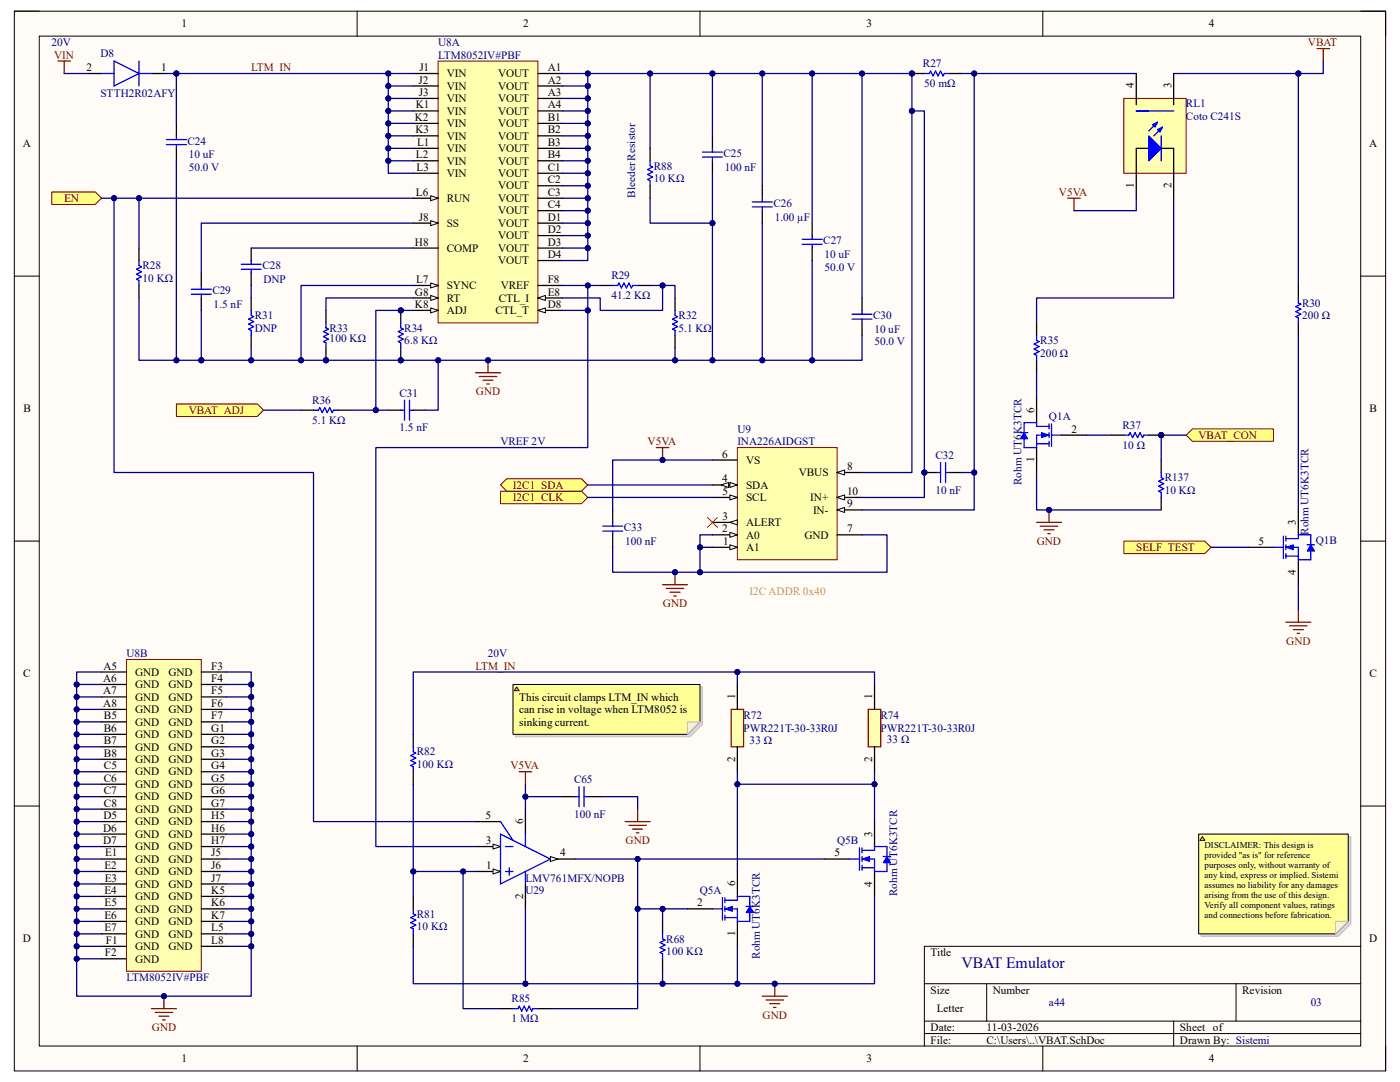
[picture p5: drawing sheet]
<svg xmlns="http://www.w3.org/2000/svg" width="279mm" height="216mm" viewBox="0 0 279 216" stroke-linecap="round" stroke-linejoin="round" font-family="sans-serif">
<defs><g id="words">
<text font-size="3.1" fill="#000080" x="191.9" y="193.1">VBAT Emulator</text>
<g font-size="2.2">
<text x="36.2" y="5.5">1</text>
<text x="104.4" y="5.5">2</text>
<text x="172.9" y="5.5">3</text>
<text x="241.3" y="5.5">4</text>
<text x="17.2" y="14.2">2</text>
<text x="32.2" y="14.2">1</text>
<text x="83.5" y="16.7">J2</text>
<text x="83.7" y="14.2">J1</text>
<text x="89.2" y="15.4">VIN</text>
<text x="89.2" y="17.9">VIN</text>
<text x="99.4" y="15.4">VOUT</text>
<text x="99.4" y="17.9">VOUT</text>
<text x="109.3" y="14.2">A1</text>
<text x="109.3" y="16.7">A2</text>
<text x="226.3" y="17.7" transform="rotate(-90 226.3 17.7)">4</text>
<text x="233.8" y="17.7" transform="rotate(-90 233.8 17.7)">3</text>
<text x="83" y="21.6">K1</text>
<text x="83.6" y="19.1">J3</text>
<text x="89.2" y="20.4">VIN</text>
<text x="89.2" y="22.9">VIN</text>
<text x="99.4" y="20.4">VOUT</text>
<text x="99.4" y="22.9">VOUT</text>
<text x="109.3" y="19.1">A3</text>
<text x="109.3" y="21.6">A4</text>
<text x="4.5" y="29.4">A</text>
<text x="82.8" y="24.1">K2</text>
<text x="82.9" y="26.6">K3</text>
<text x="83.2" y="29.1">L1</text>
<text x="89.2" y="25.4">VIN</text>
<text x="89.2" y="27.9">VIN</text>
<text x="99.4" y="25.4">VOUT</text>
<text x="99.4" y="27.9">VOUT</text>
<text x="109.3" y="24.1">B1</text>
<text x="109.3" y="26.6">B2</text>
<text x="109.3" y="29.1">B3</text>
<text x="273.2" y="29.4">A</text>
<text x="83" y="31.6">L2</text>
<text x="83.1" y="34.1">L3</text>
<text x="89.2" y="30.4">VIN</text>
<text x="89.2" y="32.9">VIN</text>
<text x="89.2" y="35.3">VIN</text>
<text x="99.4" y="30.4">VOUT</text>
<text x="99.4" y="32.9">VOUT</text>
<text x="99.4" y="35.3">VOUT</text>
<text x="109.3" y="31.6">B4</text>
<text x="109.3" y="34.1">C1</text>
<text x="83" y="39.1">L6</text>
<text x="89.2" y="40.3">RUN</text>
<text x="99.4" y="37.8">VOUT</text>
<text x="99.4" y="40.3">VOUT</text>
<text x="109.3" y="36.6">C2</text>
<text x="109.3" y="39.1">C3</text>
<text x="109.3" y="41.5">C4</text>
<text x="226.3" y="37.4" transform="rotate(-90 226.3 37.4)">1</text>
<text x="233.8" y="37.6" transform="rotate(-90 233.8 37.6)">2</text>
<text x="83.6" y="44">J8</text>
<text x="89.2" y="45.3">SS</text>
<text x="99.4" y="42.8">VOUT</text>
<text x="99.4" y="45.3">VOUT</text>
<text x="99.4" y="47.8">VOUT</text>
<text x="109.3" y="44">D1</text>
<text x="109.3" y="46.5">D2</text>
<text x="82.8" y="49">H8</text>
<text x="89.2" y="50.2">COMP</text>
<text x="99.4" y="50.2">VOUT</text>
<text x="99.4" y="52.7">VOUT</text>
<text x="109.3" y="49">D3</text>
<text x="109.3" y="51.5">D4</text>
<text x="82.8" y="59">G8</text>
<text x="83.1" y="56.5">L7</text>
<text x="89.2" y="57.7">SYNC</text>
<text x="99.9" y="57.7">VREF</text>
<text x="109.3" y="59">E8</text>
<text x="109.3" y="56.5">F8</text>
<text x="82.8" y="61.5">K8</text>
<text x="89.2" y="60.2">RT</text>
<text x="89.2" y="62.7">ADJ</text>
<text x="98.9" y="62.7">CTL_T</text>
<text x="99.5" y="60.2">CTL_I</text>
<text x="109.3" y="61.5">D8</text>
<text x="4.7" y="82.3">B</text>
<text x="206.4" y="82.3" transform="rotate(-90 206.4 82.3)">6</text>
<text x="273.3" y="82.3">B</text>
<text x="213.8" y="86.3">2</text>
<text x="144.1" y="91.3">6</text>
<text x="148.9" y="92.5">VS</text>
<text x="159.4" y="95">VBUS</text>
<text x="169" y="93.8">8</text>
<text x="206.4" y="92.2" transform="rotate(-90 206.4 92.2)">1</text>
<text x="144.1" y="96.3">4</text>
<text x="144.2" y="98.8">5</text>
<text x="148.9" y="97.5">SDA</text>
<text x="148.9" y="100">SCL</text>
<text x="161.7" y="100">IN+</text>
<text x="169" y="101.3">9</text>
<text x="169" y="98.8">10</text>
<text x="144.1" y="106.2">2</text>
<text x="144.2" y="103.8">3</text>
<text x="148.9" y="105">ALERT</text>
<text x="148.9" y="107.5">A0</text>
<text x="160.5" y="107.5">GND</text>
<text x="162.3" y="102.5">IN-</text>
<text x="169" y="106.2">7</text>
<text x="258.6" y="104.7" transform="rotate(-90 258.6 104.7)">3</text>
<text x="144.3" y="108.7">1</text>
<text x="148.9" y="110">A1</text>
<text x="251.2" y="108.7">5</text>
<text x="258.6" y="114.7" transform="rotate(-90 258.6 114.7)">4</text>
<text x="4.6" y="135.2">C</text>
<text x="20.6" y="136.1">A6</text>
<text x="20.7" y="133.6">A5</text>
<text x="27" y="134.8">GND</text>
<text x="27" y="137.3">GND</text>
<text x="33.6" y="134.8">GND</text>
<text x="33.6" y="137.3">GND</text>
<text x="42.2" y="133.6">F3</text>
<text x="42.2" y="136.1">F4</text>
<text x="273.3" y="135.2">C</text>
<text x="20.6" y="138.6">A7</text>
<text x="20.6" y="141.1">A8</text>
<text x="20.7" y="143.6">B5</text>
<text x="27" y="139.8">GND</text>
<text x="27" y="142.3">GND</text>
<text x="33.6" y="139.8">GND</text>
<text x="33.6" y="142.3">GND</text>
<text x="42.2" y="138.6">F5</text>
<text x="42.2" y="141.1">F6</text>
<text x="42.2" y="143.6">F7</text>
<text x="103.6" y="139.8">This circuit clamps LTM_IN which</text>
<text x="103.6" y="142.3">can rise in voltage when LTM8052 is</text>
<text x="146.7" y="139.6" transform="rotate(-90 146.7 139.6)">1</text>
<text x="174" y="139.6" transform="rotate(-90 174 139.6)">1</text>
<text x="20.7" y="146">B6</text>
<text x="20.7" y="148.5">B7</text>
<text x="27" y="144.8">GND</text>
<text x="27" y="147.3">GND</text>
<text x="27" y="149.8">GND</text>
<text x="33.6" y="144.8">GND</text>
<text x="33.6" y="147.3">GND</text>
<text x="33.6" y="149.8">GND</text>
<text x="42.2" y="146">G1</text>
<text x="42.2" y="148.5">G2</text>
<text x="103.6" y="144.8">sinking current.</text>
<text x="20.7" y="156">C6</text>
<text x="20.7" y="151">B8</text>
<text x="20.7" y="153.5">C5</text>
<text x="27" y="152.3">GND</text>
<text x="27" y="154.7">GND</text>
<text x="33.6" y="152.3">GND</text>
<text x="33.6" y="154.7">GND</text>
<text x="42.2" y="151">G3</text>
<text x="42.2" y="153.5">G4</text>
<text x="42.2" y="156">G5</text>
<text x="146.7" y="152" transform="rotate(-90 146.7 152)">2</text>
<text x="174" y="152" transform="rotate(-90 174 152)">2</text>
<text x="20.7" y="158.5">C7</text>
<text x="20.7" y="161">C8</text>
<text x="27" y="157.2">GND</text>
<text x="27" y="159.7">GND</text>
<text x="33.6" y="157.2">GND</text>
<text x="33.6" y="159.7">GND</text>
<text x="42.2" y="158.5">G6</text>
<text x="42.2" y="161">G7</text>
<text x="20.6" y="165.9">D6</text>
<text x="20.7" y="163.4">D5</text>
<text x="27" y="162.2">GND</text>
<text x="27" y="164.7">GND</text>
<text x="27" y="167.2">GND</text>
<text x="33.6" y="162.2">GND</text>
<text x="33.6" y="164.7">GND</text>
<text x="33.6" y="167.2">GND</text>
<text x="42.2" y="163.4">H5</text>
<text x="42.2" y="165.9">H6</text>
<text x="96.9" y="163.4">5</text>
<text x="104.4" y="164.4" transform="rotate(-90 104.4 164.4)">6</text>
<text x="174" y="166.9" transform="rotate(-90 174 166.9)">3</text>
<text x="20.6" y="168.4">D7</text>
<text x="20.8" y="173.4">E2</text>
<text x="21" y="170.9">E1</text>
<text x="27" y="169.7">GND</text>
<text x="27" y="172.2">GND</text>
<text x="33.6" y="169.7">GND</text>
<text x="33.6" y="172.2">GND</text>
<text x="42.2" y="168.4">H7</text>
<text x="42.2" y="170.9">J5</text>
<text x="42.2" y="173.4">J6</text>
<text x="96.9" y="168.4">3</text>
<text x="97" y="173.4">1</text>
<text x="111.8" y="170.9">4</text>
<text x="166.5" y="170.9">5</text>
<text x="20.8" y="178.4">E4</text>
<text x="20.9" y="175.9">E3</text>
<text x="27" y="174.7">GND</text>
<text x="27" y="177.1">GND</text>
<text x="27" y="179.6">GND</text>
<text x="33.6" y="174.7">GND</text>
<text x="33.6" y="177.1">GND</text>
<text x="33.6" y="179.6">GND</text>
<text x="42.2" y="175.9">J7</text>
<text x="42.2" y="178.4">K5</text>
<text x="104.4" y="179.4" transform="rotate(-90 104.4 179.4)">2</text>
<text x="146.7" y="176.9" transform="rotate(-90 146.7 176.9)">6</text>
<text x="174" y="176.9" transform="rotate(-90 174 176.9)">4</text>
<text x="20.8" y="183.3">E6</text>
<text x="20.8" y="185.8">E7</text>
<text x="20.9" y="180.8">E5</text>
<text x="27" y="182.1">GND</text>
<text x="27" y="184.6">GND</text>
<text x="33.6" y="182.1">GND</text>
<text x="33.6" y="184.6">GND</text>
<text x="42.2" y="180.8">K6</text>
<text x="42.2" y="183.3">K7</text>
<text x="42.2" y="185.8">L5</text>
<text x="139.1" y="180.8">2</text>
<text x="4.6" y="188">D</text>
<text x="21" y="190.8">F2</text>
<text x="21.1" y="188.3">F1</text>
<text x="27" y="187.1">GND</text>
<text x="27" y="189.6">GND</text>
<text x="33.6" y="187.1">GND</text>
<text x="33.6" y="189.6">GND</text>
<text x="42.2" y="188.3">L8</text>
<text x="146.7" y="186.7" transform="rotate(-90 146.7 186.7)">1</text>
<text x="185.7" y="190.8">Title</text>
<text x="273.3" y="188">D</text>
<text x="27" y="192.1">GND</text>
<text x="185.7" y="198.3">Size</text>
<text x="186.9" y="202">Letter</text>
<text x="198.1" y="198.3">Number</text>
<text x="247.9" y="198.3">Revision</text>
<text x="185.7" y="205.7">Date:</text>
<text x="185.7" y="208.2">File:</text>
<text x="196.9" y="208.2">C:\Users\..\VBAT.SchDoc</text>
<text x="196.9" y="205.7">11-03-2026</text>
<text x="235.5" y="208.2">Drawn By: Sistemi</text>
<text x="235.5" y="205.7">Sheet of</text>
<text x="36.2" y="212">1</text>
<text x="104.4" y="212">2</text>
<text x="172.9" y="212">3</text>
<text x="241.3" y="212">4</text>
</g>
<g font-size="2.2" fill="#000080">
<text x="10.3" y="9.2">20V</text>
<text x="20" y="11.4">D8</text>
<text x="87.4" y="9.2">U8A</text>
<text x="87.4" y="11.7">LTM8052IV#PBF</text>
<text x="184.2" y="13.4">R27</text>
<text x="184.4" y="17.4">50 mΩ</text>
<text x="20" y="19.4">STTH2R02AFY</text>
<text x="236.7" y="21.4">RL1</text>
<text x="236.7" y="23.9">Coto C241S</text>
<text x="37.4" y="28.9">C24</text>
<text x="37.7" y="31.6">10 uF</text>
<text x="37.7" y="34.1">50.0 V</text>
<text x="130.5" y="33.8">R88</text>
<text x="144.4" y="31.3">C25</text>
<text x="144.7" y="34.1">100 nF</text>
<text x="126.7" y="39.5" transform="rotate(-90 126.7 39.5)">Bleeder Resistor</text>
<text x="130.5" y="36.3">10 KΩ</text>
<text x="154.3" y="41.3">C26</text>
<text x="154.6" y="44">1.00 µF</text>
<text x="28.4" y="53.7">R28</text>
<text x="52.4" y="53.7">C28</text>
<text x="164.3" y="48.8">C27</text>
<text x="164.5" y="51.5">10 uF</text>
<text x="164.5" y="54">50.0 V</text>
<text x="28.4" y="56.2">10 KΩ</text>
<text x="42.4" y="58.7">C29</text>
<text x="52.6" y="56.5">DNP</text>
<text x="122" y="59.7">41.2 KΩ</text>
<text x="122" y="55.7">R29</text>
<text x="42.6" y="61.5">1.5 nF</text>
<text x="50.8" y="63.7">R31</text>
<text x="135.4" y="63.7">R32</text>
<text x="174.2" y="63.7">C30</text>
<text x="259.8" y="63.7">200 Ω</text>
<text x="259.8" y="61.2">R30</text>
<text x="50.8" y="66.2">DNP</text>
<text x="65.8" y="68.2">100 KΩ</text>
<text x="65.8" y="66.2">R33</text>
<text x="80.7" y="68.7">6.8 KΩ</text>
<text x="80.7" y="66.2">R34</text>
<text x="135.4" y="66.2">5.1 KΩ</text>
<text x="174.5" y="66.4">10 uF</text>
<text x="174.5" y="68.9">50.0 V</text>
<text x="207.6" y="71.2">200 Ω</text>
<text x="207.6" y="68.7">R35</text>
<text x="62.3" y="80.6">R36</text>
<text x="79.7" y="79.1">C31</text>
<text x="209.3" y="83.8">Q1A</text>
<text x="62.3" y="84.6">5.1 KΩ</text>
<text x="79.7" y="86.1">1.5 nF</text>
<text x="99.9" y="88.8">VREF 2V</text>
<text x="147.2" y="86.3">U9</text>
<text x="147.2" y="88.8">INA226AIDGST</text>
<text x="224" y="89.6">10 Ω</text>
<text x="224" y="85.6">R37</text>
<text x="186.7" y="91.6">C32</text>
<text x="186.7" y="98.5">10 nF</text>
<text x="203.9" y="96.8" transform="rotate(-90 203.9 96.8)">Rohm UT6K3TCR</text>
<text x="232.5" y="98.5">10 KΩ</text>
<text x="232.5" y="96">R137</text>
<text x="124.5" y="106">C33</text>
<text x="261.1" y="106.7" transform="rotate(-90 261.1 106.7)">Rohm UT6K3TCR</text>
<text x="124.8" y="108.7">100 nF</text>
<text x="262.6" y="108.5">Q1B</text>
<text x="25.2" y="131.1">U8B</text>
<text x="97.4" y="131.1">20V</text>
<text x="148.4" y="143.6">R72</text>
<text x="175.7" y="143.6">R74</text>
<text x="148.4" y="146">PWR221T-30-33R0J</text>
<text x="149.6" y="148.5">33 Ω</text>
<text x="175.7" y="146">PWR221T-30-33R0J</text>
<text x="177" y="148.3">33 Ω</text>
<text x="83.2" y="153.2">100 KΩ</text>
<text x="83.2" y="150.7">R82</text>
<text x="114.6" y="156.3">C65</text>
<text x="114.6" y="163.2">100 nF</text>
<text x="167" y="168.4">Q5B</text>
<text x="104.9" y="178.4">U29</text>
<text x="104.9" y="175.9">LMV761MFX/NOPB</text>
<text x="139.7" y="178.4">Q5A</text>
<text x="179" y="178.9" transform="rotate(-90 179 178.9)">Rohm UT6K3TCR</text>
<text x="83.2" y="185.6">10 KΩ</text>
<text x="83.2" y="183.1">R81</text>
<text x="133" y="190.6">100 KΩ</text>
<text x="133" y="188.1">R68</text>
<text x="151.6" y="191.3" transform="rotate(-90 151.6 191.3)">Rohm UT6K3TCR</text>
<text x="25.2" y="195.8">LTM8052IV#PBF</text>
<text x="102.1" y="200">R85</text>
<text x="209.3" y="200.8">a44</text>
<text x="261.6" y="200.8">03</text>
<text x="102.1" y="204">1 MΩ</text>
</g>
<g font-size="2.2" fill="#800000">
<text x="10.8" y="11.7">VIN</text>
<text x="261" y="9.2">VBAT</text>
<text x="50.1" y="14.2">LTM_IN</text>
<text x="12.8" y="40.3">EN</text>
<text x="211.3" y="39.1">V5VA</text>
<text x="37.7" y="82.6">VBAT_ADJ</text>
<text x="95" y="78.9">GND</text>
<text x="129.2" y="88.8">V5VA</text>
<text x="239.2" y="87.6">VBAT_CON</text>
<text x="102.4" y="100">I2C1_CLK</text>
<text x="102.4" y="97.5">I2C1_SDA</text>
<text x="206.9" y="108.7">GND</text>
<text x="226.7" y="110">SELF_TEST</text>
<text x="132.3" y="121.2">GND</text>
<text x="256.7" y="128.6">GND</text>
<text x="94.9" y="133.6">LTM_IN</text>
<text x="101.9" y="153.5">V5VA</text>
<text x="124.8" y="168.4">GND</text>
<text x="152.2" y="203.2">GND</text>
<text x="30.3" y="205.7">GND</text>
</g>
<text font-size="2.2" fill="#e69138" x="149.6" y="118.7">I2C ADDR 0x40</text>
<g font-size="1.8">
<text x="240.4" y="169.3">DISCLAIMER: This design is</text>
<text x="240.4" y="171.3">provided &quot;as is&quot; for reference</text>
<text x="240.4" y="173.3">purposes only, without warranty of</text>
<text x="240.4" y="175.3">any kind, express or implied. Sistemi</text>
<text x="240.4" y="177.2">assumes no liability for any damages</text>
<text x="240.4" y="179.2">arising from the use of this design.</text>
<text x="240.4" y="181.2">Verify all component values, ratings</text>
<text x="240.4" y="183.2">and connections before fabrication.</text>
</g>
</g></defs>
<path d="M2.9 2.2h273.6v211.5h-273.6z" fill-rule="evenodd" fill="#fffcf8"/>
<path d="M2.9 2.2h273.6v211.5h-273.6z" fill="none" stroke="#000" stroke-width=".2"/>
<path d="M7.8 7.2h263.8v201.5h-263.8z" fill-rule="evenodd" fill="#fffcf8"/>
<g fill="none" stroke="#000" stroke-width=".2">
<path d="M2.9 2.2h4.9M7.8 7.2h263.8v201.5h-263.8zM71.3 2.2v5M139.7 2.2v5M208.1 2.2v5M271.6 2.2h4.9v5M2.9 55.1h4.9M271.6 55.1h4.9M2.9 108h4.9M271.6 108h4.9M2.9 160.8h4.9M271.6 160.8h4.9"/>
<path d="M184.5 196.3h87.1M196.9 196.3v7.5M246.7 196.3v7.5M271.6 188.8h-87.1v19.9M71.3 208.7v5M139.7 208.7v5M184.5 203.8h87.1M184.5 206.2h87.1M208.1 208.7v5M234.2 203.8v4.9M276.5 208.7v5"/>
</g>
<path d="M87.4 12.2h20v52.2h-20z" fill-rule="evenodd" fill="#ffffb0"/>
<path d="M87.4 12.2h20v52.2h-20z" fill="none" stroke="#800000" stroke-width=".2"/>
<g fill="none" stroke="#000" stroke-width=".25">
<path d="M107.4 14.7h4.9M107.4 17.2h4.9M107.4 19.6h4.9M107.4 22.1h4.9M107.4 24.6h4.9M107.4 27.1h4.9M107.4 29.6h4.9M107.4 32.1h4.9M107.4 34.6h4.9M107.4 37.1h4.9M107.4 39.5h4.9M107.4 42h4.9"/>
<path d="M107.4 44.5h4.9M107.4 47h4.9M107.4 49.5h4.9M107.4 52h4.9M107.4 61.9h4.9"/>
</g>
<path d="M107.4 61.9l1.4-.5v1z" fill="#f8fcff"/>
<path d="M107.4 61.9l1.4-.5v1z" fill="none" stroke="#000" stroke-width=".2"/>
<path d="M107.4 59.5h4.9" fill="none" stroke="#000" stroke-width=".25"/>
<path d="M107.4 59.5l1.4-.5v.9z" fill="#f8fcff"/>
<path d="M107.4 59.5l1.4-.5v.9z" fill="none" stroke="#000" stroke-width=".2"/>
<path d="M82.5 59.5h4.9M107.4 57h4.9" fill="none" stroke="#000" stroke-width=".25"/>
<path d="M86 59l1.4 .5-1.4 .4z" fill="#f8fcff"/>
<path d="M86 59l1.4 .5-1.4 .4z" fill="none" stroke="#000" stroke-width=".2"/>
<path d="M82.5 14.7h4.9M82.5 17.2h4.9M82.5 19.6h4.9M82.5 49.5h4.9M82.5 44.5h4.9" fill="none" stroke="#000" stroke-width=".25"/>
<path d="M86 44l1.4 .5-1.4 .5z" fill="#f8fcff"/>
<path d="M86 44l1.4 .5-1.4 .5z" fill="none" stroke="#000" stroke-width=".2"/>
<path d="M82.5 22.1h4.9M82.5 24.6h4.9M82.5 27.1h4.9M82.5 61.9h4.9" fill="none" stroke="#000" stroke-width=".25"/>
<path d="M86 61.4l1.4 .5-1.4 .5z" fill="#f8fcff"/>
<path d="M86 61.4l1.4 .5-1.4 .5z" fill="none" stroke="#000" stroke-width=".2"/>
<path d="M82.5 29.6h4.9M82.5 32.1h4.9M82.5 34.6h4.9M82.5 39.5h4.9" fill="none" stroke="#000" stroke-width=".25"/>
<path d="M86 39.1l1.4 .4-1.4 .5z" fill="#f8fcff"/>
<path d="M86 39.1l1.4 .4-1.4 .5z" fill="none" stroke="#000" stroke-width=".2"/>
<path d="M82.5 57h4.9" fill="none" stroke="#000" stroke-width=".25"/>
<path d="M86 56.5l1.4 .5-1.4 .5z" fill="#f8fcff"/>
<path d="M86 56.5l1.4 .5-1.4 .5z" fill="none" stroke="#000" stroke-width=".2"/>
<path d="M25.3 131.6h14.9v62.2h-14.9z" fill-rule="evenodd" fill="#ffffb0"/>
<path d="M25.3 131.6h14.9v62.2h-14.9z" fill="none" stroke="#800000" stroke-width=".2"/>
<g fill="none" stroke="#000" stroke-width=".25">
<path d="M162.1 44.5v2.5M162.1 49.5v2.5M20.3 134.1h4.9M20.3 136.6h4.9M20.3 139.1h4.9M40.2 134.1h5M40.2 136.6h5M40.2 139.1h5M20.3 141.6h4.9M20.3 144h4.9M20.3 146.5h4.9M20.3 149h4.9"/>
<path d="M20.3 151.5h4.9M20.3 154h4.9M20.3 156.5h4.9M20.3 159h4.9M40.2 141.6h5M40.2 144h5M40.2 146.5h5M40.2 149h5M40.2 151.5h5M40.2 154h5M40.2 156.5h5M40.2 159h5"/>
<path d="M20.3 161.5h4.9M20.3 163.9h4.9M20.3 166.4h4.9M20.3 168.9h4.9M20.3 171.4h4.9M20.3 173.9h5M20.3 176.4h5M20.3 178.9h5M40.2 161.5h5M40.2 163.9h5M40.2 166.4h5M40.2 168.9h5"/>
<path d="M40.2 171.4h5M40.2 173.9h5M40.2 176.4h5M40.2 178.9h5M20.3 181.4h5M20.3 183.9h5M20.3 186.3h5M20.3 188.8h5M20.3 191.3h5M40.2 181.4h5M40.2 183.9h5M40.2 186.3h5"/>
<path d="M40.2 188.8h5"/>
</g>
<path d="M160.1 47.8h4M160.1 48.8h4M162.1 47v.8M162.1 48.8v.7" fill="none" stroke="#00f" stroke-width=".25"/>
<path d="M32.7 198.8v2.5M30.2 201.3h5M31 202h3.5M31.7 202.8h2M32.5 203.5h.5" fill="none" stroke="#800000" stroke-width=".25"/>
<circle cx="32.7" cy="198.8" r=".5" fill="#000080"/>
<circle cx="32.7" cy="198.8" r=".5" fill="none" stroke="#000080" stroke-width=".2"/>
<path d="M94.9 74.4h5M95.7 75.1h3.4M96.4 75.9h2M97.1 76.6h.5M97.4 71.9v2.5" fill="none" stroke="#800000" stroke-width=".25"/>
<circle cx="97.4" cy="71.9" r=".5" fill="#000080"/>
<circle cx="97.4" cy="71.9" r=".5" fill="none" stroke="#000080" stroke-width=".2"/>
<path d="M35.2 24.6v2.5M35.2 29.6v2.5M142.2 27.1v2.5M142.2 32.1v2.5M152.1 37.1v2.4M152.1 42v2.5" fill="none" stroke="#000" stroke-width=".25"/>
<path d="M33.2 27.9h4M33.2 28.9h4M35.2 27.1v.8M35.2 28.9v.7M140.2 30.3h4M140.2 31.3h4M142.2 29.6v.7M142.2 31.3v.8M152.1 39.5v.8M150.1 40.3h4M150.1 41.3h4M152.1 41.3v.7" fill="none" stroke="#00f" stroke-width=".25"/>
<path d="M11.6 12.2h2.5M12.8 12.2v2.5" fill="none" stroke="#800000" stroke-width=".25"/>
<path d="M10.3 38.3h8.7l1.3 1.2-1.3 1.3h-8.7z" fill-rule="evenodd" fill="#ffff80"/>
<path d="M10.3 38.3h8.7l1.3 1.2-1.3 1.3h-8.7z" fill="none" stroke="#800000" stroke-width=".2"/>
<circle cx="182" cy="14.7" r=".5" fill="#000080"/>
<circle cx="182" cy="14.7" r=".5" fill="none" stroke="#000080" stroke-width=".2"/>
<path d="M182 14.7h2.5M189.5 14.7h2.4" fill="none" stroke="#000" stroke-width=".25"/>
<circle cx="182" cy="14.7" r=".5" fill="#000080"/>
<circle cx="182" cy="14.7" r=".5" fill="none" stroke="#000080" stroke-width=".2"/>
<path d="M184.5 14.7h1l.2-.5 .5 1 .5-1 .5 1 .5-1 .5 1 .3-.5h1" fill="none" stroke="#00f" stroke-width=".25"/>
<path d="M262.8 9.7h2.5M264.1 9.7v2.5" fill="none" stroke="#800000" stroke-width=".25"/>
<path d="M99.9 98h16.2l1.2 1.3-1.2 1.2h-16.2z" fill-rule="evenodd" fill="#ffff80"/>
<path d="M99.9 98h16.2l1.2 1.3-1.2 1.2h-16.2z" fill="none" stroke="#800000" stroke-width=".2"/>
<path d="M99.9 96.8l1.2-1.3h15l1.2 1.3-1.2 1.2h-15z" fill-rule="evenodd" fill="#ffff80"/>
<path d="M99.9 96.8l1.2-1.3h15l1.2 1.3-1.2 1.2h-15z" fill="none" stroke="#800000" stroke-width=".2"/>
<path d="M206.9 84.3v.8h2.5M206.9 88.6h2.5M209.4 86.8h-2.5v2.5M209.4 84.6v1M209.4 86.3v1M209.4 88.1v1M209.9 84.6v4.5" fill="none" stroke="#00f" stroke-width=".25"/>
<path d="M204.4 86.3l.7 1.3h-1.5z" fill="#00f"/>
<path d="M204.4 86.3l.7 1.3h-1.5z" fill="none" stroke="#00f" stroke-width=".2"/>
<path d="M203.6 86.3h1.5" fill="none" stroke="#00f" stroke-width=".25"/>
<path d="M207.9 86.3l1.5 .5-1.5 .5z" fill="#00f"/>
<path d="M207.9 86.3l1.5 .5-1.5 .5z" fill="none" stroke="#00f" stroke-width=".2"/>
<path d="M206.9 79.4v4.9M206.9 89.3v5M211.8 86.8h5" fill="none" stroke="#000" stroke-width=".25"/>
<path d="M204.4 87.6v1.7h2.5M206.9 84.3h-2.5v2M209.9 86.8h1.9M256.1 107v4.5M256.6 109.2h2.5v2.5M256.6 111h2.5M256.6 107v1M256.6 108.7v1M256.6 110.5v1M259.1 106.7v.8h-2.5" fill="none" stroke="#00f" stroke-width=".25"/>
<path d="M261.6 108.7l.8 1.3h-1.5z" fill="#00f"/>
<path d="M261.6 108.7l.8 1.3h-1.5z" fill="none" stroke="#00f" stroke-width=".2"/>
<path d="M260.9 108.7h1.5" fill="none" stroke="#00f" stroke-width=".25"/>
<path d="M256.6 109.2l1.5-.5v1z" fill="#00f"/>
<path d="M256.6 109.2l1.5-.5v1z" fill="none" stroke="#00f" stroke-width=".2"/>
<path d="M249.2 109.2h4.9M259.1 101.7v5M259.1 111.7v5" fill="none" stroke="#000" stroke-width=".25"/>
<path d="M254.1 109.2h2M259.1 106.7h2.5v2M261.6 110v1.7h-2.5" fill="none" stroke="#00f" stroke-width=".25"/>
<path d="M206.9 104.2h4.9M207.6 105h3.5M208.4 105.7h2M209.1 106.5h.5M209.4 101.7v2.5" fill="none" stroke="#800000" stroke-width=".25"/>
<circle cx="209.4" cy="101.7" r=".5" fill="#000080"/>
<circle cx="209.4" cy="101.7" r=".5" fill="none" stroke="#000080" stroke-width=".2"/>
<path d="M132.2 116.7h5M133 117.4h3.5M133.7 118.2h2M134.5 118.9h.5M134.7 114.2v2.5" fill="none" stroke="#800000" stroke-width=".25"/>
<circle cx="134.7" cy="114.2" r=".5" fill="#000080"/>
<circle cx="134.7" cy="114.2" r=".5" fill="none" stroke="#000080" stroke-width=".2"/>
<path d="M238 85.6h16.1v2.5h-16.1l-1.3-1.3z" fill-rule="evenodd" fill="#ffff80"/>
<path d="M238 85.6h16.1v2.5h-16.1l-1.3-1.3z" fill="none" stroke="#800000" stroke-width=".2"/>
<path d="M259.1 57v2.5M259.1 64.4v2.5" fill="none" stroke="#000" stroke-width=".25"/>
<path d="M259.1 59.5v1l.5 .2-1 .5 1 .5-1 .5 1 .5-1 .5 .5 .2v1" fill="none" stroke="#00f" stroke-width=".25"/>
<path d="M256.6 124.1h5M257.4 124.9h3.5M258.1 125.6h2M258.9 126.4h.5M259.1 121.7v2.4" fill="none" stroke="#800000" stroke-width=".25"/>
<path d="M224.3 108h16.2l1.2 1.2-1.2 1.3h-16.2z" fill-rule="evenodd" fill="#ffff80"/>
<path d="M224.3 108h16.2l1.2 1.2-1.2 1.3h-16.2z" fill="none" stroke="#800000" stroke-width=".2"/>
<path d="M206.9 64.4v2.5M206.9 71.9v2.5" fill="none" stroke="#000" stroke-width=".25"/>
<path d="M206.9 66.9v1l.5 .3-1 .5 1 .5-1 .4 1 .6-1 .5 .5 .2v1" fill="none" stroke="#00f" stroke-width=".25"/>
<circle cx="80" cy="61.9" r=".5" fill="#000080"/>
<circle cx="80" cy="61.9" r=".5" fill="none" stroke="#000080" stroke-width=".2"/>
<circle cx="80" cy="71.9" r=".5" fill="#000080"/>
<circle cx="80" cy="71.9" r=".5" fill="none" stroke="#000080" stroke-width=".2"/>
<path d="M80 61.9v2.5" fill="none" stroke="#000" stroke-width=".25"/>
<circle cx="80" cy="61.9" r=".5" fill="#000080"/>
<circle cx="80" cy="61.9" r=".5" fill="none" stroke="#000080" stroke-width=".2"/>
<path d="M80 69.4v2.5" fill="none" stroke="#000" stroke-width=".25"/>
<circle cx="80" cy="71.9" r=".5" fill="#000080"/>
<circle cx="80" cy="71.9" r=".5" fill="none" stroke="#000080" stroke-width=".2"/>
<g fill="none" stroke="#00f" stroke-width=".25">
<path d="M27.7 52v1l.5 .2-1 .5 1 .5-1 .5 1 .5-1 .5 .5 .3v1M38.2 57.7h4M38.2 58.7h4M40.2 57v.7M40.2 58.7v.7M48.1 52.7h4M48.1 53.7h4M50.1 52v.7M50.1 53.7v.8M50.1 61.9v1l.5 .3-1 .5 1 .5-1 .5 1 .5-1 .5 .5 .2v1M80 64.4v1l.5 .3-1 .5 1 .5-1 .5 1 .5-1 .5 .5 .2v1M80.7 79.9v3.9"/>
<path d="M81.7 79.9v3.9M62.6 81.8h1l.2-.5 .5 1 .5-1 .5 1 .5-1 .5 1 .2-.5h1M80 81.8h.7M81.7 81.8h.8M120.3 105h4M120.3 106h4M122.3 104.2v.8M122.3 106v.7"/>
</g>
<g fill="none" stroke="#000" stroke-width=".25">
<path d="M27.7 49.5v2.5M27.7 57v2.4M40.2 54.5v2.5M40.2 59.4v2.5M50.1 49.5v2.5M50.1 54.5v2.5M50.1 59.4v2.5M50.1 66.9v2.5M60.1 81.8h2.5M67.5 81.8h2.5M77.5 81.8h2.5M82.5 81.8h2.5"/>
<path d="M122.3 101.7v2.5M122.3 106.7v2.5"/>
</g>
<path d="M35.2 80.6h16.2l1.2 1.2-1.2 1.3h-16.2z" fill-rule="evenodd" fill="#ffff80"/>
<path d="M35.2 80.6h16.2l1.2 1.2-1.2 1.3h-16.2z" fill="none" stroke="#800000" stroke-width=".2"/>
<circle cx="184.5" cy="94.3" r=".5" fill="#000080"/>
<circle cx="184.5" cy="94.3" r=".5" fill="none" stroke="#000080" stroke-width=".2"/>
<path d="M184.5 94.3h2.5M189.5 94.3h2.4" fill="none" stroke="#000" stroke-width=".25"/>
<circle cx="184.5" cy="94.3" r=".5" fill="#000080"/>
<circle cx="184.5" cy="94.3" r=".5" fill="none" stroke="#000080" stroke-width=".2"/>
<path d="M187 94.3h.7M187.7 92.3v4M188.7 92.3v4M188.7 94.3h.8" fill="none" stroke="#00f" stroke-width=".25"/>
<path d="M131 89.3h2.5M132.2 89.3v2.5" fill="none" stroke="#800000" stroke-width=".25"/>
<circle cx="132.2" cy="91.8" r=".5" fill="#000080"/>
<circle cx="132.2" cy="91.8" r=".5" fill="none" stroke="#000080" stroke-width=".2"/>
<path d="M213.1 39.5h2.5M214.3 39.5v2.5M152.1 198.8h5M152.9 199.5h3.5M154.6 196.3v2.5M153.6 200.3h2M154.4 201h.5" fill="none" stroke="#800000" stroke-width=".25"/>
<circle cx="154.6" cy="196.3" r=".5" fill="#000080"/>
<circle cx="154.6" cy="196.3" r=".5" fill="none" stroke="#000080" stroke-width=".2"/>
<path d="M144.2 179.1v4.5M144.7 179.1v1M147.2 178.9v.7h-2.5M144.7 181.4h2.5v2.5M144.7 183.1h2.5M144.7 180.9v1M144.7 182.6v1" fill="none" stroke="#00f" stroke-width=".25"/>
<path d="M149.6 180.9l.8 1.2h-1.5z" fill="#00f"/>
<path d="M149.6 180.9l.8 1.2h-1.5z" fill="none" stroke="#00f" stroke-width=".2"/>
<path d="M148.9 180.9h1.5" fill="none" stroke="#00f" stroke-width=".25"/>
<path d="M144.7 181.4l1.5-.5v1z" fill="#00f"/>
<path d="M144.7 181.4l1.5-.5v1z" fill="none" stroke="#00f" stroke-width=".2"/>
<path d="M147.2 173.9v5M137.2 181.4h5M147.2 183.9v4.9" fill="none" stroke="#000" stroke-width=".25"/>
<path d="M147.2 178.9h2.4v2M171.5 169.2v4.5M172 169.2v1M172 170.9v1M172 171.4h2.5v2.5M172 173.2h2.5M172 172.7v1M174.5 168.9v.8h-2.5M142.2 181.4h2M149.6 182.1v1.8h-2.4" fill="none" stroke="#00f" stroke-width=".25"/>
<path d="M177 170.9l.8 1.3h-1.5z" fill="#00f"/>
<path d="M177 170.9l.8 1.3h-1.5z" fill="none" stroke="#00f" stroke-width=".2"/>
<path d="M176.3 170.9h1.5" fill="none" stroke="#00f" stroke-width=".25"/>
<path d="M172 171.4l1.5-.5v1z" fill="#00f"/>
<path d="M172 171.4l1.5-.5v1z" fill="none" stroke="#00f" stroke-width=".2"/>
<g fill="none" stroke="#000" stroke-width=".25">
<path d="M129.7 29.6v2.5M129.7 37.1v2.4M119.8 57h2.5M127.3 57h2.4M134.7 59.5v2.4M172 59.5v2.4M134.7 66.9v2.5M172 64.4v2.5M112.3 159h2.5M117.3 159h2.5M82.5 178.9v2.5M164.6 171.4h4.9"/>
<path d="M174.5 163.9v5M174.5 173.9v5M82.5 186.3v2.5"/>
</g>
<g fill="none" stroke="#00f" stroke-width=".25">
<path d="M129.7 32.1v1l.5 .2-1 .5 1 .5-1 .5 1 .5-1 .5 .5 .3v1M122.3 57h1l.2-.5 .5 1 .5-1 .5 1 .5-1 .5 1 .3-.5h1M134.7 61.9v1l.5 .3-1 .5 1 .5-1 .5 1 .5-1 .5 .5 .2v1M170 62.7h4M170 63.7h4M172 61.9v.8M172 63.7v.7M114.8 159h.8M115.6 157v4M116.6 157v4M116.6 159h.7M169.5 171.4h2"/>
<path d="M174.5 168.9h2.5v2M177 172.2v1.7h-2.5M82.5 181.4v1l.5 .2-1 .5 1 .5-1 .5 1 .5-1 .5 .5 .2v1"/>
</g>
<path d="M103.6 154h2.5M104.9 154v2.5M124.8 163.9h4.9M125.5 164.7h3.5M126.3 165.4h1.9M127 166.2h.5M127.3 161.5v2.4" fill="none" stroke="#800000" stroke-width=".25"/>
<circle cx="65.1" cy="71.9" r=".5" fill="#000080"/>
<circle cx="65.1" cy="71.9" r=".5" fill="none" stroke="#000080" stroke-width=".2"/>
<path d="M65.1 61.9v2.5M65.1 69.4v2.5" fill="none" stroke="#000" stroke-width=".25"/>
<circle cx="65.1" cy="71.9" r=".5" fill="#000080"/>
<circle cx="65.1" cy="71.9" r=".5" fill="none" stroke="#000080" stroke-width=".2"/>
<path d="M65.1 64.4v1l.5 .3-1 .5 1 .5-1 .5 1 .5-1 .5 .5 .2v1" fill="none" stroke="#00f" stroke-width=".25"/>
<circle cx="231.7" cy="86.8" r=".5" fill="#000080"/>
<circle cx="231.7" cy="86.8" r=".5" fill="none" stroke="#000080" stroke-width=".2"/>
<path d="M221.8 86.8h2.5M229.3 86.8h2.4" fill="none" stroke="#000" stroke-width=".25"/>
<circle cx="231.7" cy="86.8" r=".5" fill="#000080"/>
<circle cx="231.7" cy="86.8" r=".5" fill="none" stroke="#000080" stroke-width=".2"/>
<path d="M224.3 86.8h1l.2-.5 .5 1 .5-1 .5 1 .5-1 .5 1 .3-.5h1M102.4 201.3h1l.2-.5 .5 1 .5-1 .5 1 .5-1 .5 1 .3-.5h.9" fill="none" stroke="#00f" stroke-width=".25"/>
<path d="M99.9 201.3h2.5M107.3 201.3h2.5" fill="none" stroke="#000" stroke-width=".25"/>
<path d="M224.3 19.6h12.4v15h-12.4z" fill-rule="evenodd" fill="#ffffb0"/>
<path d="M224.3 19.6h12.4v15h-12.4z" fill="none" stroke="#800000" stroke-width=".2"/>
<path d="M231 24.4l-1.7 1.7M232 25.4l-1.7 1.7" fill="none" stroke="#00f" stroke-width=".25"/>
<path d="M231 25.9l1-.5-.5 1z" fill="#00f"/>
<path d="M231 25.9l1-.5-.5 1z" fill="none" stroke="#00f" stroke-width=".25"/>
<path d="M230 24.9l1-.5-.5 1z" fill="#00f"/>
<path d="M226.8 22.1h7.4M230 24.9l1-.5-.5 1zM231.7 27.1v5" fill="none" stroke="#00f" stroke-width=".25"/>
<path d="M226.8 14.7v4.9M234.2 14.7v4.9M229.3 29.6h-2.5v9.9M231.7 29.6h2.5v9.9" fill="none" stroke="#000" stroke-width=".25"/>
<path d="M229.3 27.1l2.4 2.5-2.4 2.5z" fill="#00f"/>
<path d="M226.8 22.1h2.5M229.3 27.1l2.4 2.5-2.4 2.5z" fill="none" stroke="#00f" stroke-width=".25"/>
<path d="M226.8 19.6v1.3M234.2 19.6v1.3M94.9 173.9h5M104.9 176.4v5" fill="none" stroke="#000" stroke-width=".25"/>
<path d="M98.4 173.4l1.5 .5-1.5 .5z" fill="#f8fcff"/>
<path d="M98.4 173.4l1.5 .5-1.5 .5z" fill="none" stroke="#000" stroke-width=".2"/>
<path d="M94.9 168.9h5" fill="none" stroke="#000" stroke-width=".25"/>
<path d="M98.4 168.4l1.5 .5-1.5 .5z" fill="#f8fcff"/>
<path d="M98.4 168.4l1.5 .5-1.5 .5z" fill="none" stroke="#000" stroke-width=".2"/>
<path d="M104.9 161.5v4.9M109.8 171.4h5" fill="none" stroke="#000" stroke-width=".25"/>
<path d="M109.8 170.9l1.5 .5-1.5 .5z" fill="#f8fcff"/>
<path d="M109.8 170.9l1.5 .5-1.5 .5z" fill="none" stroke="#000" stroke-width=".2"/>
<path d="M94.9 163.9h5M132.2 183.9v2.4M132.2 191.3v2.5" fill="none" stroke="#000" stroke-width=".25"/>
<path d="M99.9 166.4l9.9 5-9.9 5zM99.9 163.9l2.5 3.8M100.9 168.9h1.5M100.9 173.9h1.5M101.6 173.2v1.4M104.9 166.4v2.5M104.9 173.9v2.5M132.2 186.3v1l.5 .3-1 .5 1 .5-1 .5 1 .5-1 .5 .5 .2v1" fill="none" stroke="#00f" stroke-width=".25"/>
<path d="M147.2 89.3h19.9v22.4h-19.9z" fill-rule="evenodd" fill="#ffffb0"/>
<path d="M147.2 89.3h19.9v22.4h-19.9z" fill="none" stroke="#800000" stroke-width=".2"/>
<path d="M142.2 96.8h5" fill="none" stroke="#000" stroke-width=".25"/>
<path d="M145.7 96.3l1.5 .5-1.5 .5z" fill="#f8fcff"/>
<path d="M145.7 96.3l1.5 .5-1.5 .5z" fill="none" stroke="#000" stroke-width=".2"/>
<path d="M143.9 96.8l1.5-.5v1z" fill="#f8fcff"/>
<path d="M143.9 96.8l1.5-.5v1z" fill="none" stroke="#000" stroke-width=".2"/>
<path d="M142.2 109.2h5" fill="none" stroke="#000" stroke-width=".25"/>
<path d="M145.7 108.7l1.5 .5-1.5 .5z" fill="#f8fcff"/>
<path d="M145.7 108.7l1.5 .5-1.5 .5z" fill="none" stroke="#000" stroke-width=".2"/>
<path d="M167.1 94.3h4.9" fill="none" stroke="#000" stroke-width=".25"/>
<path d="M167.1 94.3l1.5-.5v1z" fill="#f8fcff"/>
<path d="M167.1 94.3l1.5-.5v1z" fill="none" stroke="#000" stroke-width=".2"/>
<path d="M167.1 106.7h4.9M167.1 101.7h4.9" fill="none" stroke="#000" stroke-width=".25"/>
<path d="M167.1 101.7l1.5-.5v1z" fill="#f8fcff"/>
<path d="M167.1 101.7l1.5-.5v1z" fill="none" stroke="#000" stroke-width=".2"/>
<path d="M167.1 99.3h4.9" fill="none" stroke="#000" stroke-width=".25"/>
<path d="M167.1 99.3l1.5-.5v1z" fill="#f8fcff"/>
<path d="M167.1 99.3l1.5-.5v1z" fill="none" stroke="#000" stroke-width=".2"/>
<path d="M142.2 104.2h5" fill="none" stroke="#000" stroke-width=".25"/>
<path d="M145.7 104.2l1.5-.5v1z" fill="#f8fcff"/>
<path d="M145.7 104.2l1.5-.5v1z" fill="none" stroke="#000" stroke-width=".2"/>
<path d="M142.2 99.3h5" fill="none" stroke="#000" stroke-width=".25"/>
<path d="M145.7 98.8l1.5 .5-1.5 .5z" fill="#f8fcff"/>
<path d="M145.7 98.8l1.5 .5-1.5 .5z" fill="none" stroke="#000" stroke-width=".2"/>
<path d="M142.2 106.7h5" fill="none" stroke="#000" stroke-width=".25"/>
<path d="M145.7 106.2l1.5 .5-1.5 .5z" fill="#f8fcff"/>
<path d="M145.7 106.2l1.5 .5-1.5 .5z" fill="none" stroke="#000" stroke-width=".2"/>
<path d="M142.2 91.8h5" fill="none" stroke="#000" stroke-width=".25"/>
<path d="M141.2 103.2l2 2M143.2 103.2l-2 2" fill="none" stroke="#f00" stroke-width=".2"/>
<path d="M145.9 141.6h2.5v7.4h-2.5z" fill-rule="evenodd" fill="#ffffb0"/>
<path d="M145.9 141.6h2.5v7.4h-2.5z" fill="none" stroke="#800000" stroke-width=".25"/>
<path d="M147.2 136.6v5M147.2 149v5" fill="none" stroke="#000" stroke-width=".25"/>
<path d="M173.3 141.6h2.5v7.4h-2.5z" fill-rule="evenodd" fill="#ffffb0"/>
<path d="M173.3 141.6h2.5v7.4h-2.5z" fill="none" stroke="#800000" stroke-width=".25"/>
<path d="M17.8 14.7h2.5M30.2 14.7h2.5M174.5 136.6v5M82.5 146.5v2.5M82.5 154v2.5M174.5 149v5" fill="none" stroke="#000" stroke-width=".25"/>
<path d="M20.3 14.7h2.5M22.8 12.2l4.9 2.5-4.9 2.5zM27.7 12.2v5M27.7 14.7h2.5M82.5 149v1l.5 .3-1 .5 1 .5-1 .5 1 .5-1 .4 .5 .3v1" fill="none" stroke="#00f" stroke-width=".25"/>
<path d="M20.3 134.1h-5v64.7h34.8v-64.7h-4.9" fill="none" stroke="#000080" stroke-width=".25"/>
<circle cx="15.3" cy="136.6" r=".5" fill="#000080"/>
<circle cx="15.3" cy="136.6" r=".5" fill="none" stroke="#000080" stroke-width=".2"/>
<circle cx="15.3" cy="139.1" r=".5" fill="#000080"/>
<circle cx="15.3" cy="139.1" r=".5" fill="none" stroke="#000080" stroke-width=".2"/>
<circle cx="15.3" cy="141.6" r=".5" fill="#000080"/>
<circle cx="15.3" cy="141.6" r=".5" fill="none" stroke="#000080" stroke-width=".2"/>
<circle cx="15.3" cy="144" r=".5" fill="#000080"/>
<circle cx="15.3" cy="144" r=".5" fill="none" stroke="#000080" stroke-width=".2"/>
<circle cx="15.3" cy="146.5" r=".5" fill="#000080"/>
<circle cx="15.3" cy="146.5" r=".5" fill="none" stroke="#000080" stroke-width=".2"/>
<circle cx="15.3" cy="149" r=".5" fill="#000080"/>
<circle cx="15.3" cy="149" r=".5" fill="none" stroke="#000080" stroke-width=".2"/>
<circle cx="15.3" cy="151.5" r=".5" fill="#000080"/>
<circle cx="15.3" cy="151.5" r=".5" fill="none" stroke="#000080" stroke-width=".2"/>
<circle cx="15.3" cy="154" r=".5" fill="#000080"/>
<circle cx="15.3" cy="154" r=".5" fill="none" stroke="#000080" stroke-width=".2"/>
<circle cx="15.3" cy="156.5" r=".5" fill="#000080"/>
<circle cx="15.3" cy="156.5" r=".5" fill="none" stroke="#000080" stroke-width=".2"/>
<circle cx="15.3" cy="159" r=".5" fill="#000080"/>
<circle cx="15.3" cy="159" r=".5" fill="none" stroke="#000080" stroke-width=".2"/>
<circle cx="15.3" cy="161.5" r=".5" fill="#000080"/>
<circle cx="15.3" cy="161.5" r=".5" fill="none" stroke="#000080" stroke-width=".2"/>
<circle cx="15.3" cy="163.9" r=".5" fill="#000080"/>
<circle cx="15.3" cy="163.9" r=".5" fill="none" stroke="#000080" stroke-width=".2"/>
<circle cx="15.3" cy="166.4" r=".5" fill="#000080"/>
<circle cx="15.3" cy="166.4" r=".5" fill="none" stroke="#000080" stroke-width=".2"/>
<circle cx="15.3" cy="168.9" r=".5" fill="#000080"/>
<circle cx="15.3" cy="168.9" r=".5" fill="none" stroke="#000080" stroke-width=".2"/>
<circle cx="15.3" cy="171.4" r=".5" fill="#000080"/>
<circle cx="15.3" cy="171.4" r=".5" fill="none" stroke="#000080" stroke-width=".2"/>
<circle cx="15.3" cy="173.9" r=".5" fill="#000080"/>
<circle cx="15.3" cy="173.9" r=".5" fill="none" stroke="#000080" stroke-width=".2"/>
<circle cx="15.3" cy="176.4" r=".5" fill="#000080"/>
<circle cx="15.3" cy="176.4" r=".5" fill="none" stroke="#000080" stroke-width=".2"/>
<circle cx="15.3" cy="178.9" r=".5" fill="#000080"/>
<circle cx="15.3" cy="178.9" r=".5" fill="none" stroke="#000080" stroke-width=".2"/>
<circle cx="15.3" cy="181.4" r=".5" fill="#000080"/>
<circle cx="15.3" cy="181.4" r=".5" fill="none" stroke="#000080" stroke-width=".2"/>
<circle cx="15.3" cy="183.9" r=".5" fill="#000080"/>
<circle cx="15.3" cy="183.9" r=".5" fill="none" stroke="#000080" stroke-width=".2"/>
<circle cx="15.3" cy="186.3" r=".5" fill="#000080"/>
<circle cx="15.3" cy="186.3" r=".5" fill="none" stroke="#000080" stroke-width=".2"/>
<circle cx="15.3" cy="188.8" r=".5" fill="#000080"/>
<circle cx="15.3" cy="188.8" r=".5" fill="none" stroke="#000080" stroke-width=".2"/>
<circle cx="15.3" cy="191.3" r=".5" fill="#000080"/>
<circle cx="15.3" cy="191.3" r=".5" fill="none" stroke="#000080" stroke-width=".2"/>
<circle cx="32.7" cy="198.8" r=".5" fill="#000080"/>
<circle cx="32.7" cy="198.8" r=".5" fill="none" stroke="#000080" stroke-width=".2"/>
<circle cx="50.1" cy="188.8" r=".5" fill="#000080"/>
<circle cx="50.1" cy="188.8" r=".5" fill="none" stroke="#000080" stroke-width=".2"/>
<circle cx="50.1" cy="186.3" r=".5" fill="#000080"/>
<circle cx="50.1" cy="186.3" r=".5" fill="none" stroke="#000080" stroke-width=".2"/>
<circle cx="50.1" cy="183.9" r=".5" fill="#000080"/>
<circle cx="50.1" cy="183.9" r=".5" fill="none" stroke="#000080" stroke-width=".2"/>
<circle cx="50.1" cy="181.4" r=".5" fill="#000080"/>
<circle cx="50.1" cy="181.4" r=".5" fill="none" stroke="#000080" stroke-width=".2"/>
<circle cx="50.1" cy="178.9" r=".5" fill="#000080"/>
<circle cx="50.1" cy="178.9" r=".5" fill="none" stroke="#000080" stroke-width=".2"/>
<circle cx="50.1" cy="176.4" r=".5" fill="#000080"/>
<circle cx="50.1" cy="176.4" r=".5" fill="none" stroke="#000080" stroke-width=".2"/>
<circle cx="50.1" cy="173.9" r=".5" fill="#000080"/>
<circle cx="50.1" cy="173.9" r=".5" fill="none" stroke="#000080" stroke-width=".2"/>
<circle cx="50.1" cy="171.4" r=".5" fill="#000080"/>
<circle cx="50.1" cy="171.4" r=".5" fill="none" stroke="#000080" stroke-width=".2"/>
<circle cx="50.1" cy="168.9" r=".5" fill="#000080"/>
<circle cx="50.1" cy="168.9" r=".5" fill="none" stroke="#000080" stroke-width=".2"/>
<circle cx="50.1" cy="166.4" r=".5" fill="#000080"/>
<circle cx="50.1" cy="166.4" r=".5" fill="none" stroke="#000080" stroke-width=".2"/>
<circle cx="50.1" cy="163.9" r=".5" fill="#000080"/>
<circle cx="50.1" cy="163.9" r=".5" fill="none" stroke="#000080" stroke-width=".2"/>
<circle cx="50.1" cy="161.5" r=".5" fill="#000080"/>
<circle cx="50.1" cy="161.5" r=".5" fill="none" stroke="#000080" stroke-width=".2"/>
<circle cx="50.1" cy="159" r=".5" fill="#000080"/>
<circle cx="50.1" cy="159" r=".5" fill="none" stroke="#000080" stroke-width=".2"/>
<circle cx="50.1" cy="156.5" r=".5" fill="#000080"/>
<circle cx="50.1" cy="156.5" r=".5" fill="none" stroke="#000080" stroke-width=".2"/>
<circle cx="50.1" cy="154" r=".5" fill="#000080"/>
<circle cx="50.1" cy="154" r=".5" fill="none" stroke="#000080" stroke-width=".2"/>
<circle cx="50.1" cy="151.5" r=".5" fill="#000080"/>
<circle cx="50.1" cy="151.5" r=".5" fill="none" stroke="#000080" stroke-width=".2"/>
<circle cx="50.1" cy="149" r=".5" fill="#000080"/>
<circle cx="50.1" cy="149" r=".5" fill="none" stroke="#000080" stroke-width=".2"/>
<circle cx="50.1" cy="146.5" r=".5" fill="#000080"/>
<circle cx="50.1" cy="146.5" r=".5" fill="none" stroke="#000080" stroke-width=".2"/>
<circle cx="50.1" cy="144" r=".5" fill="#000080"/>
<circle cx="50.1" cy="144" r=".5" fill="none" stroke="#000080" stroke-width=".2"/>
<circle cx="50.1" cy="141.6" r=".5" fill="#000080"/>
<circle cx="50.1" cy="141.6" r=".5" fill="none" stroke="#000080" stroke-width=".2"/>
<circle cx="50.1" cy="139.1" r=".5" fill="#000080"/>
<circle cx="50.1" cy="139.1" r=".5" fill="none" stroke="#000080" stroke-width=".2"/>
<circle cx="50.1" cy="136.6" r=".5" fill="#000080"/>
<circle cx="50.1" cy="136.6" r=".5" fill="none" stroke="#000080" stroke-width=".2"/>
<path d="M45.2 136.6h4.9" fill="none" stroke="#000080" stroke-width=".25"/>
<circle cx="50.1" cy="136.6" r=".5" fill="#000080"/>
<circle cx="50.1" cy="136.6" r=".5" fill="none" stroke="#000080" stroke-width=".2"/>
<path d="M45.2 139.1h4.9" fill="none" stroke="#000080" stroke-width=".25"/>
<circle cx="50.1" cy="139.1" r=".5" fill="#000080"/>
<circle cx="50.1" cy="139.1" r=".5" fill="none" stroke="#000080" stroke-width=".2"/>
<path d="M45.2 141.6h4.9" fill="none" stroke="#000080" stroke-width=".25"/>
<circle cx="50.1" cy="141.6" r=".5" fill="#000080"/>
<circle cx="50.1" cy="141.6" r=".5" fill="none" stroke="#000080" stroke-width=".2"/>
<path d="M45.2 144h4.9" fill="none" stroke="#000080" stroke-width=".25"/>
<circle cx="50.1" cy="144" r=".5" fill="#000080"/>
<circle cx="50.1" cy="144" r=".5" fill="none" stroke="#000080" stroke-width=".2"/>
<path d="M45.2 146.5h4.9" fill="none" stroke="#000080" stroke-width=".25"/>
<circle cx="50.1" cy="146.5" r=".5" fill="#000080"/>
<circle cx="50.1" cy="146.5" r=".5" fill="none" stroke="#000080" stroke-width=".2"/>
<path d="M45.2 149h4.9" fill="none" stroke="#000080" stroke-width=".25"/>
<circle cx="50.1" cy="149" r=".5" fill="#000080"/>
<circle cx="50.1" cy="149" r=".5" fill="none" stroke="#000080" stroke-width=".2"/>
<path d="M45.2 151.5h4.9" fill="none" stroke="#000080" stroke-width=".25"/>
<circle cx="50.1" cy="151.5" r=".5" fill="#000080"/>
<circle cx="50.1" cy="151.5" r=".5" fill="none" stroke="#000080" stroke-width=".2"/>
<path d="M45.2 154h4.9" fill="none" stroke="#000080" stroke-width=".25"/>
<circle cx="50.1" cy="154" r=".5" fill="#000080"/>
<circle cx="50.1" cy="154" r=".5" fill="none" stroke="#000080" stroke-width=".2"/>
<path d="M45.2 156.5h4.9" fill="none" stroke="#000080" stroke-width=".25"/>
<circle cx="50.1" cy="156.5" r=".5" fill="#000080"/>
<circle cx="50.1" cy="156.5" r=".5" fill="none" stroke="#000080" stroke-width=".2"/>
<path d="M45.2 159h4.9" fill="none" stroke="#000080" stroke-width=".25"/>
<circle cx="50.1" cy="159" r=".5" fill="#000080"/>
<circle cx="50.1" cy="159" r=".5" fill="none" stroke="#000080" stroke-width=".2"/>
<path d="M45.2 161.5h4.9" fill="none" stroke="#000080" stroke-width=".25"/>
<circle cx="50.1" cy="161.5" r=".5" fill="#000080"/>
<circle cx="50.1" cy="161.5" r=".5" fill="none" stroke="#000080" stroke-width=".2"/>
<path d="M45.2 163.9h4.9" fill="none" stroke="#000080" stroke-width=".25"/>
<circle cx="50.1" cy="163.9" r=".5" fill="#000080"/>
<circle cx="50.1" cy="163.9" r=".5" fill="none" stroke="#000080" stroke-width=".2"/>
<path d="M45.2 166.4h4.9" fill="none" stroke="#000080" stroke-width=".25"/>
<circle cx="50.1" cy="166.4" r=".5" fill="#000080"/>
<circle cx="50.1" cy="166.4" r=".5" fill="none" stroke="#000080" stroke-width=".2"/>
<path d="M45.2 168.9h4.9" fill="none" stroke="#000080" stroke-width=".25"/>
<circle cx="50.1" cy="168.9" r=".5" fill="#000080"/>
<circle cx="50.1" cy="168.9" r=".5" fill="none" stroke="#000080" stroke-width=".2"/>
<path d="M45.2 171.4h4.9" fill="none" stroke="#000080" stroke-width=".25"/>
<circle cx="50.1" cy="171.4" r=".5" fill="#000080"/>
<circle cx="50.1" cy="171.4" r=".5" fill="none" stroke="#000080" stroke-width=".2"/>
<path d="M45.2 173.9h4.9" fill="none" stroke="#000080" stroke-width=".25"/>
<circle cx="50.1" cy="173.9" r=".5" fill="#000080"/>
<circle cx="50.1" cy="173.9" r=".5" fill="none" stroke="#000080" stroke-width=".2"/>
<path d="M45.2 176.4h4.9" fill="none" stroke="#000080" stroke-width=".25"/>
<circle cx="50.1" cy="176.4" r=".5" fill="#000080"/>
<circle cx="50.1" cy="176.4" r=".5" fill="none" stroke="#000080" stroke-width=".2"/>
<path d="M45.2 178.9h4.9" fill="none" stroke="#000080" stroke-width=".25"/>
<circle cx="50.1" cy="178.9" r=".5" fill="#000080"/>
<circle cx="50.1" cy="178.9" r=".5" fill="none" stroke="#000080" stroke-width=".2"/>
<path d="M45.2 181.4h4.9" fill="none" stroke="#000080" stroke-width=".25"/>
<circle cx="50.1" cy="181.4" r=".5" fill="#000080"/>
<circle cx="50.1" cy="181.4" r=".5" fill="none" stroke="#000080" stroke-width=".2"/>
<path d="M45.2 183.9h4.9" fill="none" stroke="#000080" stroke-width=".25"/>
<circle cx="50.1" cy="183.9" r=".5" fill="#000080"/>
<circle cx="50.1" cy="183.9" r=".5" fill="none" stroke="#000080" stroke-width=".2"/>
<path d="M45.2 186.3h4.9" fill="none" stroke="#000080" stroke-width=".25"/>
<circle cx="50.1" cy="186.3" r=".5" fill="#000080"/>
<circle cx="50.1" cy="186.3" r=".5" fill="none" stroke="#000080" stroke-width=".2"/>
<path d="M45.2 188.8h4.9" fill="none" stroke="#000080" stroke-width=".25"/>
<circle cx="50.1" cy="188.8" r=".5" fill="#000080"/>
<circle cx="50.1" cy="188.8" r=".5" fill="none" stroke="#000080" stroke-width=".2"/>
<path d="M15.3 191.3h5" fill="none" stroke="#000080" stroke-width=".25"/>
<circle cx="15.3" cy="191.3" r=".5" fill="#000080"/>
<circle cx="15.3" cy="191.3" r=".5" fill="none" stroke="#000080" stroke-width=".2"/>
<path d="M15.3 188.8h5" fill="none" stroke="#000080" stroke-width=".25"/>
<circle cx="15.3" cy="188.8" r=".5" fill="#000080"/>
<circle cx="15.3" cy="188.8" r=".5" fill="none" stroke="#000080" stroke-width=".2"/>
<path d="M15.3 186.3h5" fill="none" stroke="#000080" stroke-width=".25"/>
<circle cx="15.3" cy="186.3" r=".5" fill="#000080"/>
<circle cx="15.3" cy="186.3" r=".5" fill="none" stroke="#000080" stroke-width=".2"/>
<path d="M15.3 183.9h5" fill="none" stroke="#000080" stroke-width=".25"/>
<circle cx="15.3" cy="183.9" r=".5" fill="#000080"/>
<circle cx="15.3" cy="183.9" r=".5" fill="none" stroke="#000080" stroke-width=".2"/>
<path d="M15.3 181.4h5" fill="none" stroke="#000080" stroke-width=".25"/>
<circle cx="15.3" cy="181.4" r=".5" fill="#000080"/>
<circle cx="15.3" cy="181.4" r=".5" fill="none" stroke="#000080" stroke-width=".2"/>
<path d="M15.3 178.9h5" fill="none" stroke="#000080" stroke-width=".25"/>
<circle cx="15.3" cy="178.9" r=".5" fill="#000080"/>
<circle cx="15.3" cy="178.9" r=".5" fill="none" stroke="#000080" stroke-width=".2"/>
<path d="M15.3 176.4h5" fill="none" stroke="#000080" stroke-width=".25"/>
<circle cx="15.3" cy="176.4" r=".5" fill="#000080"/>
<circle cx="15.3" cy="176.4" r=".5" fill="none" stroke="#000080" stroke-width=".2"/>
<path d="M15.3 173.9h5" fill="none" stroke="#000080" stroke-width=".25"/>
<circle cx="15.3" cy="173.9" r=".5" fill="#000080"/>
<circle cx="15.3" cy="173.9" r=".5" fill="none" stroke="#000080" stroke-width=".2"/>
<path d="M15.3 171.4h5" fill="none" stroke="#000080" stroke-width=".25"/>
<circle cx="15.3" cy="171.4" r=".5" fill="#000080"/>
<circle cx="15.3" cy="171.4" r=".5" fill="none" stroke="#000080" stroke-width=".2"/>
<path d="M15.3 168.9h5" fill="none" stroke="#000080" stroke-width=".25"/>
<circle cx="15.3" cy="168.9" r=".5" fill="#000080"/>
<circle cx="15.3" cy="168.9" r=".5" fill="none" stroke="#000080" stroke-width=".2"/>
<path d="M15.3 166.4h5" fill="none" stroke="#000080" stroke-width=".25"/>
<circle cx="15.3" cy="166.4" r=".5" fill="#000080"/>
<circle cx="15.3" cy="166.4" r=".5" fill="none" stroke="#000080" stroke-width=".2"/>
<path d="M15.3 163.9h5" fill="none" stroke="#000080" stroke-width=".25"/>
<circle cx="15.3" cy="163.9" r=".5" fill="#000080"/>
<circle cx="15.3" cy="163.9" r=".5" fill="none" stroke="#000080" stroke-width=".2"/>
<path d="M15.3 161.5h5" fill="none" stroke="#000080" stroke-width=".25"/>
<circle cx="15.3" cy="161.5" r=".5" fill="#000080"/>
<circle cx="15.3" cy="161.5" r=".5" fill="none" stroke="#000080" stroke-width=".2"/>
<path d="M15.3 159h5" fill="none" stroke="#000080" stroke-width=".25"/>
<circle cx="15.3" cy="159" r=".5" fill="#000080"/>
<circle cx="15.3" cy="159" r=".5" fill="none" stroke="#000080" stroke-width=".2"/>
<path d="M15.3 156.5h5" fill="none" stroke="#000080" stroke-width=".25"/>
<circle cx="15.3" cy="156.5" r=".5" fill="#000080"/>
<circle cx="15.3" cy="156.5" r=".5" fill="none" stroke="#000080" stroke-width=".2"/>
<path d="M15.3 154h5" fill="none" stroke="#000080" stroke-width=".25"/>
<circle cx="15.3" cy="154" r=".5" fill="#000080"/>
<circle cx="15.3" cy="154" r=".5" fill="none" stroke="#000080" stroke-width=".2"/>
<path d="M15.3 151.5h5" fill="none" stroke="#000080" stroke-width=".25"/>
<circle cx="15.3" cy="151.5" r=".5" fill="#000080"/>
<circle cx="15.3" cy="151.5" r=".5" fill="none" stroke="#000080" stroke-width=".2"/>
<path d="M15.3 149h5" fill="none" stroke="#000080" stroke-width=".25"/>
<circle cx="15.3" cy="149" r=".5" fill="#000080"/>
<circle cx="15.3" cy="149" r=".5" fill="none" stroke="#000080" stroke-width=".2"/>
<path d="M15.3 146.5h5" fill="none" stroke="#000080" stroke-width=".25"/>
<circle cx="15.3" cy="146.5" r=".5" fill="#000080"/>
<circle cx="15.3" cy="146.5" r=".5" fill="none" stroke="#000080" stroke-width=".2"/>
<path d="M15.3 144h5" fill="none" stroke="#000080" stroke-width=".25"/>
<circle cx="15.3" cy="144" r=".5" fill="#000080"/>
<circle cx="15.3" cy="144" r=".5" fill="none" stroke="#000080" stroke-width=".2"/>
<path d="M15.3 141.6h5" fill="none" stroke="#000080" stroke-width=".25"/>
<circle cx="15.3" cy="141.6" r=".5" fill="#000080"/>
<circle cx="15.3" cy="141.6" r=".5" fill="none" stroke="#000080" stroke-width=".2"/>
<path d="M15.3 139.1h5" fill="none" stroke="#000080" stroke-width=".25"/>
<circle cx="15.3" cy="139.1" r=".5" fill="#000080"/>
<circle cx="15.3" cy="139.1" r=".5" fill="none" stroke="#000080" stroke-width=".2"/>
<path d="M15.3 136.6h5" fill="none" stroke="#000080" stroke-width=".25"/>
<circle cx="15.3" cy="136.6" r=".5" fill="#000080"/>
<circle cx="15.3" cy="136.6" r=".5" fill="none" stroke="#000080" stroke-width=".2"/>
<path d="M112.3 57h5v4.9h-5" fill="none" stroke="#000080" stroke-width=".25"/>
<circle cx="117.3" cy="61.9" r=".5" fill="#000080"/>
<circle cx="117.3" cy="61.9" r=".5" fill="none" stroke="#000080" stroke-width=".2"/>
<circle cx="117.3" cy="57" r=".5" fill="#000080"/>
<circle cx="117.3" cy="57" r=".5" fill="none" stroke="#000080" stroke-width=".2"/>
<path d="M117.3 57h2.5" fill="none" stroke="#000080" stroke-width=".25"/>
<circle cx="117.3" cy="57" r=".5" fill="#000080"/>
<circle cx="117.3" cy="57" r=".5" fill="none" stroke="#000080" stroke-width=".2"/>
<path d="M50.1 49.5h32.4M50.1 57v2.4M82.5 59.4h-17.4v2.5M82.5 44.5h-42.3v10M50.1 69.4v2.5" fill="none" stroke="#000080" stroke-width=".25"/>
<circle cx="50.1" cy="71.9" r=".5" fill="#000080"/>
<circle cx="50.1" cy="71.9" r=".5" fill="none" stroke="#000080" stroke-width=".2"/>
<path d="M40.2 61.9v10" fill="none" stroke="#000080" stroke-width=".25"/>
<circle cx="40.2" cy="71.9" r=".5" fill="#000080"/>
<circle cx="40.2" cy="71.9" r=".5" fill="none" stroke="#000080" stroke-width=".2"/>
<path d="M82.5 57h-22.4v14.9" fill="none" stroke="#000080" stroke-width=".25"/>
<circle cx="60.1" cy="71.9" r=".5" fill="#000080"/>
<circle cx="60.1" cy="71.9" r=".5" fill="none" stroke="#000080" stroke-width=".2"/>
<path d="M77.5 32.1h5" fill="none" stroke="#000080" stroke-width=".25"/>
<circle cx="77.5" cy="32.1" r=".5" fill="#000080"/>
<circle cx="77.5" cy="32.1" r=".5" fill="none" stroke="#000080" stroke-width=".2"/>
<path d="M77.5 29.6h5" fill="none" stroke="#000080" stroke-width=".25"/>
<circle cx="77.5" cy="29.6" r=".5" fill="#000080"/>
<circle cx="77.5" cy="29.6" r=".5" fill="none" stroke="#000080" stroke-width=".2"/>
<path d="M77.5 27.1h5" fill="none" stroke="#000080" stroke-width=".25"/>
<circle cx="77.5" cy="27.1" r=".5" fill="#000080"/>
<circle cx="77.5" cy="27.1" r=".5" fill="none" stroke="#000080" stroke-width=".2"/>
<path d="M77.5 24.6h5" fill="none" stroke="#000080" stroke-width=".25"/>
<circle cx="77.5" cy="24.6" r=".5" fill="#000080"/>
<circle cx="77.5" cy="24.6" r=".5" fill="none" stroke="#000080" stroke-width=".2"/>
<path d="M77.5 22.1h5" fill="none" stroke="#000080" stroke-width=".25"/>
<circle cx="77.5" cy="22.1" r=".5" fill="#000080"/>
<circle cx="77.5" cy="22.1" r=".5" fill="none" stroke="#000080" stroke-width=".2"/>
<path d="M77.5 19.6h5" fill="none" stroke="#000080" stroke-width=".25"/>
<circle cx="77.5" cy="19.6" r=".5" fill="#000080"/>
<circle cx="77.5" cy="19.6" r=".5" fill="none" stroke="#000080" stroke-width=".2"/>
<path d="M77.5 17.2h5" fill="none" stroke="#000080" stroke-width=".25"/>
<circle cx="77.5" cy="17.2" r=".5" fill="#000080"/>
<circle cx="77.5" cy="17.2" r=".5" fill="none" stroke="#000080" stroke-width=".2"/>
<path d="M112.3 49.5h5" fill="none" stroke="#000080" stroke-width=".25"/>
<circle cx="117.3" cy="49.5" r=".5" fill="#000080"/>
<circle cx="117.3" cy="49.5" r=".5" fill="none" stroke="#000080" stroke-width=".2"/>
<path d="M112.3 47h5" fill="none" stroke="#000080" stroke-width=".25"/>
<circle cx="117.3" cy="47" r=".5" fill="#000080"/>
<circle cx="117.3" cy="47" r=".5" fill="none" stroke="#000080" stroke-width=".2"/>
<path d="M112.3 44.5h5" fill="none" stroke="#000080" stroke-width=".25"/>
<circle cx="117.3" cy="44.5" r=".5" fill="#000080"/>
<circle cx="117.3" cy="44.5" r=".5" fill="none" stroke="#000080" stroke-width=".2"/>
<path d="M112.3 42h5" fill="none" stroke="#000080" stroke-width=".25"/>
<circle cx="117.3" cy="42" r=".5" fill="#000080"/>
<circle cx="117.3" cy="42" r=".5" fill="none" stroke="#000080" stroke-width=".2"/>
<path d="M112.3 39.5h5" fill="none" stroke="#000080" stroke-width=".25"/>
<circle cx="117.3" cy="39.5" r=".5" fill="#000080"/>
<circle cx="117.3" cy="39.5" r=".5" fill="none" stroke="#000080" stroke-width=".2"/>
<path d="M112.3 37.1h5" fill="none" stroke="#000080" stroke-width=".25"/>
<circle cx="117.3" cy="37.1" r=".5" fill="#000080"/>
<circle cx="117.3" cy="37.1" r=".5" fill="none" stroke="#000080" stroke-width=".2"/>
<path d="M112.3 34.6h5" fill="none" stroke="#000080" stroke-width=".25"/>
<circle cx="117.3" cy="34.6" r=".5" fill="#000080"/>
<circle cx="117.3" cy="34.6" r=".5" fill="none" stroke="#000080" stroke-width=".2"/>
<path d="M112.3 32.1h5" fill="none" stroke="#000080" stroke-width=".25"/>
<circle cx="117.3" cy="32.1" r=".5" fill="#000080"/>
<circle cx="117.3" cy="32.1" r=".5" fill="none" stroke="#000080" stroke-width=".2"/>
<path d="M112.3 29.6h5" fill="none" stroke="#000080" stroke-width=".25"/>
<circle cx="117.3" cy="29.6" r=".5" fill="#000080"/>
<circle cx="117.3" cy="29.6" r=".5" fill="none" stroke="#000080" stroke-width=".2"/>
<path d="M112.3 27.1h5" fill="none" stroke="#000080" stroke-width=".25"/>
<circle cx="117.3" cy="27.1" r=".5" fill="#000080"/>
<circle cx="117.3" cy="27.1" r=".5" fill="none" stroke="#000080" stroke-width=".2"/>
<path d="M112.3 24.6h5" fill="none" stroke="#000080" stroke-width=".25"/>
<circle cx="117.3" cy="24.6" r=".5" fill="#000080"/>
<circle cx="117.3" cy="24.6" r=".5" fill="none" stroke="#000080" stroke-width=".2"/>
<path d="M112.3 22.1h5" fill="none" stroke="#000080" stroke-width=".25"/>
<circle cx="117.3" cy="22.1" r=".5" fill="#000080"/>
<circle cx="117.3" cy="22.1" r=".5" fill="none" stroke="#000080" stroke-width=".2"/>
<path d="M112.3 19.6h5" fill="none" stroke="#000080" stroke-width=".25"/>
<circle cx="117.3" cy="19.6" r=".5" fill="#000080"/>
<circle cx="117.3" cy="19.6" r=".5" fill="none" stroke="#000080" stroke-width=".2"/>
<path d="M112.3 17.2h5" fill="none" stroke="#000080" stroke-width=".25"/>
<circle cx="117.3" cy="17.2" r=".5" fill="#000080"/>
<circle cx="117.3" cy="17.2" r=".5" fill="none" stroke="#000080" stroke-width=".2"/>
<path d="M134.7 69.4v2.5" fill="none" stroke="#000080" stroke-width=".25"/>
<circle cx="134.7" cy="71.9" r=".5" fill="#000080"/>
<circle cx="134.7" cy="71.9" r=".5" fill="none" stroke="#000080" stroke-width=".2"/>
<path d="M142.2 34.6v37.3" fill="none" stroke="#000080" stroke-width=".25"/>
<circle cx="142.2" cy="44.5" r=".5" fill="#000080"/>
<circle cx="142.2" cy="44.5" r=".5" fill="none" stroke="#000080" stroke-width=".2"/>
<circle cx="142.2" cy="71.9" r=".5" fill="#000080"/>
<circle cx="142.2" cy="71.9" r=".5" fill="none" stroke="#000080" stroke-width=".2"/>
<path d="M142.2 14.7v12.4" fill="none" stroke="#000080" stroke-width=".25"/>
<circle cx="142.2" cy="14.7" r=".5" fill="#000080"/>
<circle cx="142.2" cy="14.7" r=".5" fill="none" stroke="#000080" stroke-width=".2"/>
<path d="M152.1 44.5v27.4" fill="none" stroke="#000080" stroke-width=".25"/>
<circle cx="152.1" cy="71.9" r=".5" fill="#000080"/>
<circle cx="152.1" cy="71.9" r=".5" fill="none" stroke="#000080" stroke-width=".2"/>
<path d="M152.1 14.7v22.4" fill="none" stroke="#000080" stroke-width=".25"/>
<circle cx="152.1" cy="14.7" r=".5" fill="#000080"/>
<circle cx="152.1" cy="14.7" r=".5" fill="none" stroke="#000080" stroke-width=".2"/>
<path d="M162.1 52v19.9" fill="none" stroke="#000080" stroke-width=".25"/>
<circle cx="162.1" cy="71.9" r=".5" fill="#000080"/>
<circle cx="162.1" cy="71.9" r=".5" fill="none" stroke="#000080" stroke-width=".2"/>
<path d="M162.1 14.7v29.8" fill="none" stroke="#000080" stroke-width=".25"/>
<circle cx="162.1" cy="14.7" r=".5" fill="#000080"/>
<circle cx="162.1" cy="14.7" r=".5" fill="none" stroke="#000080" stroke-width=".2"/>
<path d="M77.5 14.7v19.9h5" fill="none" stroke="#000080" stroke-width=".25"/>
<circle cx="77.5" cy="32.1" r=".5" fill="#000080"/>
<circle cx="77.5" cy="32.1" r=".5" fill="none" stroke="#000080" stroke-width=".2"/>
<circle cx="77.5" cy="29.6" r=".5" fill="#000080"/>
<circle cx="77.5" cy="29.6" r=".5" fill="none" stroke="#000080" stroke-width=".2"/>
<circle cx="77.5" cy="27.1" r=".5" fill="#000080"/>
<circle cx="77.5" cy="27.1" r=".5" fill="none" stroke="#000080" stroke-width=".2"/>
<circle cx="77.5" cy="24.6" r=".5" fill="#000080"/>
<circle cx="77.5" cy="24.6" r=".5" fill="none" stroke="#000080" stroke-width=".2"/>
<circle cx="77.5" cy="22.1" r=".5" fill="#000080"/>
<circle cx="77.5" cy="22.1" r=".5" fill="none" stroke="#000080" stroke-width=".2"/>
<circle cx="77.5" cy="19.6" r=".5" fill="#000080"/>
<circle cx="77.5" cy="19.6" r=".5" fill="none" stroke="#000080" stroke-width=".2"/>
<circle cx="77.5" cy="17.2" r=".5" fill="#000080"/>
<circle cx="77.5" cy="17.2" r=".5" fill="none" stroke="#000080" stroke-width=".2"/>
<circle cx="77.5" cy="14.7" r=".5" fill="#000080"/>
<circle cx="77.5" cy="14.7" r=".5" fill="none" stroke="#000080" stroke-width=".2"/>
<path d="M112.3 14.7h5v37.3h-5" fill="none" stroke="#000080" stroke-width=".25"/>
<circle cx="117.3" cy="49.5" r=".5" fill="#000080"/>
<circle cx="117.3" cy="49.5" r=".5" fill="none" stroke="#000080" stroke-width=".2"/>
<circle cx="117.3" cy="47" r=".5" fill="#000080"/>
<circle cx="117.3" cy="47" r=".5" fill="none" stroke="#000080" stroke-width=".2"/>
<circle cx="117.3" cy="44.5" r=".5" fill="#000080"/>
<circle cx="117.3" cy="44.5" r=".5" fill="none" stroke="#000080" stroke-width=".2"/>
<circle cx="117.3" cy="42" r=".5" fill="#000080"/>
<circle cx="117.3" cy="42" r=".5" fill="none" stroke="#000080" stroke-width=".2"/>
<circle cx="117.3" cy="39.5" r=".5" fill="#000080"/>
<circle cx="117.3" cy="39.5" r=".5" fill="none" stroke="#000080" stroke-width=".2"/>
<circle cx="117.3" cy="37.1" r=".5" fill="#000080"/>
<circle cx="117.3" cy="37.1" r=".5" fill="none" stroke="#000080" stroke-width=".2"/>
<circle cx="117.3" cy="34.6" r=".5" fill="#000080"/>
<circle cx="117.3" cy="34.6" r=".5" fill="none" stroke="#000080" stroke-width=".2"/>
<circle cx="117.3" cy="32.1" r=".5" fill="#000080"/>
<circle cx="117.3" cy="32.1" r=".5" fill="none" stroke="#000080" stroke-width=".2"/>
<circle cx="117.3" cy="29.6" r=".5" fill="#000080"/>
<circle cx="117.3" cy="29.6" r=".5" fill="none" stroke="#000080" stroke-width=".2"/>
<circle cx="117.3" cy="27.1" r=".5" fill="#000080"/>
<circle cx="117.3" cy="27.1" r=".5" fill="none" stroke="#000080" stroke-width=".2"/>
<circle cx="117.3" cy="24.6" r=".5" fill="#000080"/>
<circle cx="117.3" cy="24.6" r=".5" fill="none" stroke="#000080" stroke-width=".2"/>
<circle cx="117.3" cy="22.1" r=".5" fill="#000080"/>
<circle cx="117.3" cy="22.1" r=".5" fill="none" stroke="#000080" stroke-width=".2"/>
<circle cx="117.3" cy="19.6" r=".5" fill="#000080"/>
<circle cx="117.3" cy="19.6" r=".5" fill="none" stroke="#000080" stroke-width=".2"/>
<circle cx="117.3" cy="17.2" r=".5" fill="#000080"/>
<circle cx="117.3" cy="17.2" r=".5" fill="none" stroke="#000080" stroke-width=".2"/>
<circle cx="117.3" cy="14.7" r=".5" fill="#000080"/>
<circle cx="117.3" cy="14.7" r=".5" fill="none" stroke="#000080" stroke-width=".2"/>
<path d="M117.3 14.7h54.7v44.8" fill="none" stroke="#000080" stroke-width=".25"/>
<circle cx="117.3" cy="14.7" r=".5" fill="#000080"/>
<circle cx="117.3" cy="14.7" r=".5" fill="none" stroke="#000080" stroke-width=".2"/>
<circle cx="129.7" cy="14.7" r=".5" fill="#000080"/>
<circle cx="129.7" cy="14.7" r=".5" fill="none" stroke="#000080" stroke-width=".2"/>
<circle cx="142.2" cy="14.7" r=".5" fill="#000080"/>
<circle cx="142.2" cy="14.7" r=".5" fill="none" stroke="#000080" stroke-width=".2"/>
<circle cx="152.1" cy="14.7" r=".5" fill="#000080"/>
<circle cx="152.1" cy="14.7" r=".5" fill="none" stroke="#000080" stroke-width=".2"/>
<circle cx="162.1" cy="14.7" r=".5" fill="#000080"/>
<circle cx="162.1" cy="14.7" r=".5" fill="none" stroke="#000080" stroke-width=".2"/>
<circle cx="172" cy="14.7" r=".5" fill="#000080"/>
<circle cx="172" cy="14.7" r=".5" fill="none" stroke="#000080" stroke-width=".2"/>
<path d="M259.1 14.7v42.3M206.9 74.4v5" fill="none" stroke="#000080" stroke-width=".25"/>
<circle cx="259.1" cy="14.7" r=".5" fill="#000080"/>
<circle cx="259.1" cy="14.7" r=".5" fill="none" stroke="#000080" stroke-width=".2"/>
<path d="M87.4 71.9v9.9h-2.4M259.1 66.9v34.8M259.1 116.7v5" fill="none" stroke="#000080" stroke-width=".25"/>
<circle cx="87.4" cy="71.9" r=".5" fill="#000080"/>
<circle cx="87.4" cy="71.9" r=".5" fill="none" stroke="#000080" stroke-width=".2"/>
<path d="M231.7 86.8h5" fill="none" stroke="#000080" stroke-width=".25"/>
<circle cx="231.7" cy="86.8" r=".5" fill="#000080"/>
<circle cx="231.7" cy="86.8" r=".5" fill="none" stroke="#000080" stroke-width=".2"/>
<path d="M82.5 61.9h-7.5v19.9h2.5M216.8 86.8h5M241.7 109.2h7.5" fill="none" stroke="#000080" stroke-width=".25"/>
<circle cx="75" cy="81.8" r=".5" fill="#000080"/>
<circle cx="75" cy="81.8" r=".5" fill="none" stroke="#000080" stroke-width=".2"/>
<circle cx="80" cy="61.9" r=".5" fill="#000080"/>
<circle cx="80" cy="61.9" r=".5" fill="none" stroke="#000080" stroke-width=".2"/>
<path d="M52.6 81.8h7.5M70 81.8h5" fill="none" stroke="#000080" stroke-width=".25"/>
<circle cx="75" cy="81.8" r=".5" fill="#000080"/>
<circle cx="75" cy="81.8" r=".5" fill="none" stroke="#000080" stroke-width=".2"/>
<path d="M191.9 94.3h2.5" fill="none" stroke="#000080" stroke-width=".25"/>
<circle cx="194.4" cy="94.3" r=".5" fill="#000080"/>
<circle cx="194.4" cy="94.3" r=".5" fill="none" stroke="#000080" stroke-width=".2"/>
<path d="M104.9 181.4v14.9" fill="none" stroke="#000080" stroke-width=".25"/>
<circle cx="104.9" cy="196.3" r=".5" fill="#000080"/>
<circle cx="104.9" cy="196.3" r=".5" fill="none" stroke="#000080" stroke-width=".2"/>
<path d="M164.6 171.4h-37.3v10h9.9" fill="none" stroke="#000080" stroke-width=".25"/>
<circle cx="127.3" cy="171.4" r=".5" fill="#000080"/>
<circle cx="127.3" cy="171.4" r=".5" fill="none" stroke="#000080" stroke-width=".2"/>
<circle cx="127.3" cy="181.4" r=".5" fill="#000080"/>
<circle cx="127.3" cy="181.4" r=".5" fill="none" stroke="#000080" stroke-width=".2"/>
<circle cx="132.2" cy="181.4" r=".5" fill="#000080"/>
<circle cx="132.2" cy="181.4" r=".5" fill="none" stroke="#000080" stroke-width=".2"/>
<path d="M114.8 171.4h12.5" fill="none" stroke="#000080" stroke-width=".25"/>
<circle cx="127.3" cy="171.4" r=".5" fill="#000080"/>
<circle cx="127.3" cy="171.4" r=".5" fill="none" stroke="#000080" stroke-width=".2"/>
<path d="M104.9 156.5v5" fill="none" stroke="#000080" stroke-width=".25"/>
<circle cx="104.9" cy="159" r=".5" fill="#000080"/>
<circle cx="104.9" cy="159" r=".5" fill="none" stroke="#000080" stroke-width=".2"/>
<path d="M104.9 159h7.4" fill="none" stroke="#000080" stroke-width=".25"/>
<circle cx="104.9" cy="159" r=".5" fill="#000080"/>
<circle cx="104.9" cy="159" r=".5" fill="none" stroke="#000080" stroke-width=".2"/>
<path d="M119.8 159h7.5v2.5M127.3 181.4v19.9h-17.5" fill="none" stroke="#000080" stroke-width=".25"/>
<circle cx="127.3" cy="181.4" r=".5" fill="#000080"/>
<circle cx="127.3" cy="181.4" r=".5" fill="none" stroke="#000080" stroke-width=".2"/>
<path d="M92.4 173.9v27.4h7.5" fill="none" stroke="#000080" stroke-width=".25"/>
<circle cx="92.4" cy="173.9" r=".5" fill="#000080"/>
<circle cx="92.4" cy="173.9" r=".5" fill="none" stroke="#000080" stroke-width=".2"/>
<path d="M129.7 14.7v14.9" fill="none" stroke="#000080" stroke-width=".25"/>
<circle cx="129.7" cy="14.7" r=".5" fill="#000080"/>
<circle cx="129.7" cy="14.7" r=".5" fill="none" stroke="#000080" stroke-width=".2"/>
<path d="M129.7 39.5v5h12.5" fill="none" stroke="#000080" stroke-width=".25"/>
<circle cx="142.2" cy="44.5" r=".5" fill="#000080"/>
<circle cx="142.2" cy="44.5" r=".5" fill="none" stroke="#000080" stroke-width=".2"/>
<path d="M129.7 57h5v2.5" fill="none" stroke="#000080" stroke-width=".25"/>
<circle cx="132.2" cy="57" r=".5" fill="#000080"/>
<circle cx="132.2" cy="57" r=".5" fill="none" stroke="#000080" stroke-width=".2"/>
<path d="M132.2 57v4.9h-12.4v-2.4h-7.5" fill="none" stroke="#000080" stroke-width=".25"/>
<circle cx="132.2" cy="57" r=".5" fill="#000080"/>
<circle cx="132.2" cy="57" r=".5" fill="none" stroke="#000080" stroke-width=".2"/>
<path d="M82.5 173.9v5" fill="none" stroke="#000080" stroke-width=".25"/>
<circle cx="82.5" cy="173.9" r=".5" fill="#000080"/>
<circle cx="82.5" cy="173.9" r=".5" fill="none" stroke="#000080" stroke-width=".2"/>
<path d="M82.5 156.5v17.4h12.4" fill="none" stroke="#000080" stroke-width=".25"/>
<circle cx="82.5" cy="173.9" r=".5" fill="#000080"/>
<circle cx="82.5" cy="173.9" r=".5" fill="none" stroke="#000080" stroke-width=".2"/>
<circle cx="92.4" cy="173.9" r=".5" fill="#000080"/>
<circle cx="92.4" cy="173.9" r=".5" fill="none" stroke="#000080" stroke-width=".2"/>
<path d="M117.3 61.9v27.4h-42.3v79.6h19.9" fill="none" stroke="#000080" stroke-width=".25"/>
<circle cx="117.3" cy="61.9" r=".5" fill="#000080"/>
<circle cx="117.3" cy="61.9" r=".5" fill="none" stroke="#000080" stroke-width=".2"/>
<path d="M191.9 14.7h34.9" fill="none" stroke="#000080" stroke-width=".25"/>
<circle cx="194.4" cy="14.7" r=".5" fill="#000080"/>
<circle cx="194.4" cy="14.7" r=".5" fill="none" stroke="#000080" stroke-width=".2"/>
<path d="M264.1 12.2v2.5h-5" fill="none" stroke="#000080" stroke-width=".25"/>
<circle cx="259.1" cy="14.7" r=".5" fill="#000080"/>
<circle cx="259.1" cy="14.7" r=".5" fill="none" stroke="#000080" stroke-width=".2"/>
<path d="M234.2 14.7h24.9" fill="none" stroke="#000080" stroke-width=".25"/>
<circle cx="259.1" cy="14.7" r=".5" fill="#000080"/>
<circle cx="259.1" cy="14.7" r=".5" fill="none" stroke="#000080" stroke-width=".2"/>
<path d="M226.8 39.5v2.5h-12.5M234.2 39.5v20h-27.3v4.9M174.5 178.9v17.4h-92v-7.5" fill="none" stroke="#000080" stroke-width=".25"/>
<circle cx="104.9" cy="196.3" r=".5" fill="#000080"/>
<circle cx="104.9" cy="196.3" r=".5" fill="none" stroke="#000080" stroke-width=".2"/>
<circle cx="132.2" cy="196.3" r=".5" fill="#000080"/>
<circle cx="132.2" cy="196.3" r=".5" fill="none" stroke="#000080" stroke-width=".2"/>
<circle cx="147.2" cy="196.3" r=".5" fill="#000080"/>
<circle cx="147.2" cy="196.3" r=".5" fill="none" stroke="#000080" stroke-width=".2"/>
<circle cx="154.6" cy="196.3" r=".5" fill="#000080"/>
<circle cx="154.6" cy="196.3" r=".5" fill="none" stroke="#000080" stroke-width=".2"/>
<path d="M147.2 188.8v7.5" fill="none" stroke="#000080" stroke-width=".25"/>
<circle cx="147.2" cy="196.3" r=".5" fill="#000080"/>
<circle cx="147.2" cy="196.3" r=".5" fill="none" stroke="#000080" stroke-width=".2"/>
<path d="M147.2 156.5v17.4" fill="none" stroke="#000080" stroke-width=".25"/>
<circle cx="147.2" cy="156.5" r=".5" fill="#000080"/>
<circle cx="147.2" cy="156.5" r=".5" fill="none" stroke="#000080" stroke-width=".2"/>
<path d="M172 66.9v5h-131.8" fill="none" stroke="#000080" stroke-width=".25"/>
<circle cx="40.2" cy="71.9" r=".5" fill="#000080"/>
<circle cx="40.2" cy="71.9" r=".5" fill="none" stroke="#000080" stroke-width=".2"/>
<circle cx="50.1" cy="71.9" r=".5" fill="#000080"/>
<circle cx="50.1" cy="71.9" r=".5" fill="none" stroke="#000080" stroke-width=".2"/>
<circle cx="60.1" cy="71.9" r=".5" fill="#000080"/>
<circle cx="60.1" cy="71.9" r=".5" fill="none" stroke="#000080" stroke-width=".2"/>
<circle cx="65.1" cy="71.9" r=".5" fill="#000080"/>
<circle cx="65.1" cy="71.9" r=".5" fill="none" stroke="#000080" stroke-width=".2"/>
<circle cx="80" cy="71.9" r=".5" fill="#000080"/>
<circle cx="80" cy="71.9" r=".5" fill="none" stroke="#000080" stroke-width=".2"/>
<circle cx="87.4" cy="71.9" r=".5" fill="#000080"/>
<circle cx="87.4" cy="71.9" r=".5" fill="none" stroke="#000080" stroke-width=".2"/>
<circle cx="97.4" cy="71.9" r=".5" fill="#000080"/>
<circle cx="97.4" cy="71.9" r=".5" fill="none" stroke="#000080" stroke-width=".2"/>
<circle cx="134.7" cy="71.9" r=".5" fill="#000080"/>
<circle cx="134.7" cy="71.9" r=".5" fill="none" stroke="#000080" stroke-width=".2"/>
<circle cx="142.2" cy="71.9" r=".5" fill="#000080"/>
<circle cx="142.2" cy="71.9" r=".5" fill="none" stroke="#000080" stroke-width=".2"/>
<circle cx="152.1" cy="71.9" r=".5" fill="#000080"/>
<circle cx="152.1" cy="71.9" r=".5" fill="none" stroke="#000080" stroke-width=".2"/>
<circle cx="162.1" cy="71.9" r=".5" fill="#000080"/>
<circle cx="162.1" cy="71.9" r=".5" fill="none" stroke="#000080" stroke-width=".2"/>
<path d="M35.2 32.1v39.8" fill="none" stroke="#000080" stroke-width=".25"/>
<circle cx="35.2" cy="71.9" r=".5" fill="#000080"/>
<circle cx="35.2" cy="71.9" r=".5" fill="none" stroke="#000080" stroke-width=".2"/>
<path d="M20.3 39.5h62.2" fill="none" stroke="#000080" stroke-width=".25"/>
<circle cx="22.8" cy="39.5" r=".5" fill="#000080"/>
<circle cx="22.8" cy="39.5" r=".5" fill="none" stroke="#000080" stroke-width=".2"/>
<circle cx="27.7" cy="39.5" r=".5" fill="#000080"/>
<circle cx="27.7" cy="39.5" r=".5" fill="none" stroke="#000080" stroke-width=".2"/>
<path d="M27.7 59.4v12.5h12.5" fill="none" stroke="#000080" stroke-width=".25"/>
<circle cx="35.2" cy="71.9" r=".5" fill="#000080"/>
<circle cx="35.2" cy="71.9" r=".5" fill="none" stroke="#000080" stroke-width=".2"/>
<circle cx="40.2" cy="71.9" r=".5" fill="#000080"/>
<circle cx="40.2" cy="71.9" r=".5" fill="none" stroke="#000080" stroke-width=".2"/>
<path d="M27.7 39.5v10" fill="none" stroke="#000080" stroke-width=".25"/>
<circle cx="27.7" cy="39.5" r=".5" fill="#000080"/>
<circle cx="27.7" cy="39.5" r=".5" fill="none" stroke="#000080" stroke-width=".2"/>
<path d="M22.8 39.5v54.8h39.8v69.6h32.3" fill="none" stroke="#000080" stroke-width=".25"/>
<circle cx="22.8" cy="39.5" r=".5" fill="#000080"/>
<circle cx="22.8" cy="39.5" r=".5" fill="none" stroke="#000080" stroke-width=".2"/>
<path d="M132.2 193.8v2.5" fill="none" stroke="#000080" stroke-width=".25"/>
<circle cx="132.2" cy="196.3" r=".5" fill="#000080"/>
<circle cx="132.2" cy="196.3" r=".5" fill="none" stroke="#000080" stroke-width=".2"/>
<path d="M132.2 181.4v2.5" fill="none" stroke="#000080" stroke-width=".25"/>
<circle cx="132.2" cy="181.4" r=".5" fill="#000080"/>
<circle cx="132.2" cy="181.4" r=".5" fill="none" stroke="#000080" stroke-width=".2"/>
<path d="M142.2 91.8h-19.9v9.9" fill="none" stroke="#000080" stroke-width=".25"/>
<circle cx="132.2" cy="91.8" r=".5" fill="#000080"/>
<circle cx="132.2" cy="91.8" r=".5" fill="none" stroke="#000080" stroke-width=".2"/>
<path d="M117.3 96.8h24.9M117.3 99.3h24.9M139.7 109.2h2.5" fill="none" stroke="#000080" stroke-width=".25"/>
<circle cx="139.7" cy="109.2" r=".5" fill="#000080"/>
<circle cx="139.7" cy="109.2" r=".5" fill="none" stroke="#000080" stroke-width=".2"/>
<path d="M142.2 106.7h-2.5v7.5h-17.4v-5" fill="none" stroke="#000080" stroke-width=".25"/>
<circle cx="134.7" cy="114.2" r=".5" fill="#000080"/>
<circle cx="134.7" cy="114.2" r=".5" fill="none" stroke="#000080" stroke-width=".2"/>
<circle cx="139.7" cy="114.2" r=".5" fill="#000080"/>
<circle cx="139.7" cy="114.2" r=".5" fill="none" stroke="#000080" stroke-width=".2"/>
<circle cx="139.7" cy="109.2" r=".5" fill="#000080"/>
<circle cx="139.7" cy="109.2" r=".5" fill="none" stroke="#000080" stroke-width=".2"/>
<path d="M172 106.7h5v7.5h-37.3" fill="none" stroke="#000080" stroke-width=".25"/>
<circle cx="139.7" cy="114.2" r=".5" fill="#000080"/>
<circle cx="139.7" cy="114.2" r=".5" fill="none" stroke="#000080" stroke-width=".2"/>
<path d="M172 14.7h10v79.6h-10" fill="none" stroke="#000080" stroke-width=".25"/>
<circle cx="182" cy="22.1" r=".5" fill="#000080"/>
<circle cx="182" cy="22.1" r=".5" fill="none" stroke="#000080" stroke-width=".2"/>
<circle cx="182" cy="14.7" r=".5" fill="#000080"/>
<circle cx="182" cy="14.7" r=".5" fill="none" stroke="#000080" stroke-width=".2"/>
<circle cx="172" cy="14.7" r=".5" fill="#000080"/>
<circle cx="172" cy="14.7" r=".5" fill="none" stroke="#000080" stroke-width=".2"/>
<path d="M182 22.1h2.5v77.2h-12.5" fill="none" stroke="#000080" stroke-width=".25"/>
<circle cx="184.5" cy="94.3" r=".5" fill="#000080"/>
<circle cx="184.5" cy="94.3" r=".5" fill="none" stroke="#000080" stroke-width=".2"/>
<circle cx="182" cy="22.1" r=".5" fill="#000080"/>
<circle cx="182" cy="22.1" r=".5" fill="none" stroke="#000080" stroke-width=".2"/>
<path d="M194.4 14.7v87h-22.4" fill="none" stroke="#000080" stroke-width=".25"/>
<circle cx="194.4" cy="94.3" r=".5" fill="#000080"/>
<circle cx="194.4" cy="94.3" r=".5" fill="none" stroke="#000080" stroke-width=".2"/>
<circle cx="194.4" cy="14.7" r=".5" fill="#000080"/>
<circle cx="194.4" cy="14.7" r=".5" fill="none" stroke="#000080" stroke-width=".2"/>
<path d="M147.2 154v2.5h27.3v7.4" fill="none" stroke="#000080" stroke-width=".25"/>
<circle cx="174.5" cy="156.5" r=".5" fill="#000080"/>
<circle cx="174.5" cy="156.5" r=".5" fill="none" stroke="#000080" stroke-width=".2"/>
<circle cx="147.2" cy="156.5" r=".5" fill="#000080"/>
<circle cx="147.2" cy="156.5" r=".5" fill="none" stroke="#000080" stroke-width=".2"/>
<path d="M174.5 154v2.5" fill="none" stroke="#000080" stroke-width=".25"/>
<circle cx="174.5" cy="156.5" r=".5" fill="#000080"/>
<circle cx="174.5" cy="156.5" r=".5" fill="none" stroke="#000080" stroke-width=".2"/>
<path d="M174.5 136.6v-2.5h-92v12.4" fill="none" stroke="#000080" stroke-width=".25"/>
<circle cx="147.2" cy="134.1" r=".5" fill="#000080"/>
<circle cx="147.2" cy="134.1" r=".5" fill="none" stroke="#000080" stroke-width=".2"/>
<path d="M147.2 134.1v2.5" fill="none" stroke="#000080" stroke-width=".25"/>
<circle cx="147.2" cy="134.1" r=".5" fill="#000080"/>
<circle cx="147.2" cy="134.1" r=".5" fill="none" stroke="#000080" stroke-width=".2"/>
<path d="M35.2 14.7v9.9" fill="none" stroke="#000080" stroke-width=".25"/>
<circle cx="35.2" cy="14.7" r=".5" fill="#000080"/>
<circle cx="35.2" cy="14.7" r=".5" fill="none" stroke="#000080" stroke-width=".2"/>
<path d="M35.2 14.7h47.3" fill="none" stroke="#000080" stroke-width=".25"/>
<circle cx="77.5" cy="14.7" r=".5" fill="#000080"/>
<circle cx="77.5" cy="14.7" r=".5" fill="none" stroke="#000080" stroke-width=".2"/>
<circle cx="35.2" cy="14.7" r=".5" fill="#000080"/>
<circle cx="35.2" cy="14.7" r=".5" fill="none" stroke="#000080" stroke-width=".2"/>
<path d="M12.8 14.7h5M32.7 14.7h2.5" fill="none" stroke="#000080" stroke-width=".25"/>
<circle cx="35.2" cy="14.7" r=".5" fill="#000080"/>
<circle cx="35.2" cy="14.7" r=".5" fill="none" stroke="#000080" stroke-width=".2"/>
<path d="M231.7 91.8v2.5M231.7 99.3v2.4" fill="none" stroke="#000" stroke-width=".25"/>
<path d="M231.7 94.3v1l.5 .2-1 .5 1 .5-1 .5 1 .5-1 .5 .5 .3v1" fill="none" stroke="#00f" stroke-width=".25"/>
<path d="M231.7 86.8v5" fill="none" stroke="#000080" stroke-width=".25"/>
<circle cx="231.7" cy="86.8" r=".5" fill="#000080"/>
<circle cx="231.7" cy="86.8" r=".5" fill="none" stroke="#000080" stroke-width=".2"/>
<path d="M206.9 94.3v7.4h24.8" fill="none" stroke="#000080" stroke-width=".25"/>
<circle cx="209.4" cy="101.7" r=".5" fill="#000080"/>
<circle cx="209.4" cy="101.7" r=".5" fill="none" stroke="#000080" stroke-width=".2"/>
<path d="M102.9 137.1h37.3v7.4l-2.5 2.5h-34.8z" fill-rule="evenodd" fill="#e0ddd7"/>
<path d="M102.9 137.1h37.3v7.4l-2.5 2.5h-34.8z" fill="none" stroke="#bfbdba" stroke-width=".2"/>
<path d="M102.4 136.6h37.3v7.4l-2.5 2.5h-34.8z" fill-rule="evenodd" fill="#ffff96"/>
<path d="M102.4 136.6h37.3v7.4l-2.5 2.5h-34.8z" fill="none" stroke="#000" stroke-width=".2"/>
<path d="M137.2 144h2.5l-2.5 2.5z" fill="#f2f0d8"/>
<path d="M137.2 144h2.5l-2.5 2.5z" fill="none" stroke="#bfbdba" stroke-width=".2"/>
<path d="M103.1 137.1l.5 .7h-1z" fill="#ffcc78"/>
<path d="M103.1 137.1l.5 .7h-1z" fill="none" stroke="#300" stroke-width=".2"/>
<path d="M239.7 166.9h29.9v17.5l-2.5 2.4h-27.4z" fill-rule="evenodd" fill="#e0ddd7"/>
<path d="M239.7 166.9h29.9v17.5l-2.5 2.4h-27.4z" fill="none" stroke="#bfbdba" stroke-width=".2"/>
<path d="M239.2 166.4h29.9v17.5l-2.5 2.4h-27.4z" fill-rule="evenodd" fill="#ffff96"/>
<path d="M239.2 166.4h29.9v17.5l-2.5 2.4h-27.4z" fill="none" stroke="#000" stroke-width=".2"/>
<path d="M266.6 183.9h2.5l-2.5 2.4z" fill="#f2f0d8"/>
<path d="M266.6 183.9h2.5l-2.5 2.4z" fill="none" stroke="#bfbdba" stroke-width=".2"/>
<path d="M240 166.9l.5 .8h-1z" fill="#ffcc78"/>
<path d="M240 166.9l.5 .8h-1z" fill="none" stroke="#300" stroke-width=".2"/>
<use href="#words"/>
</svg>
